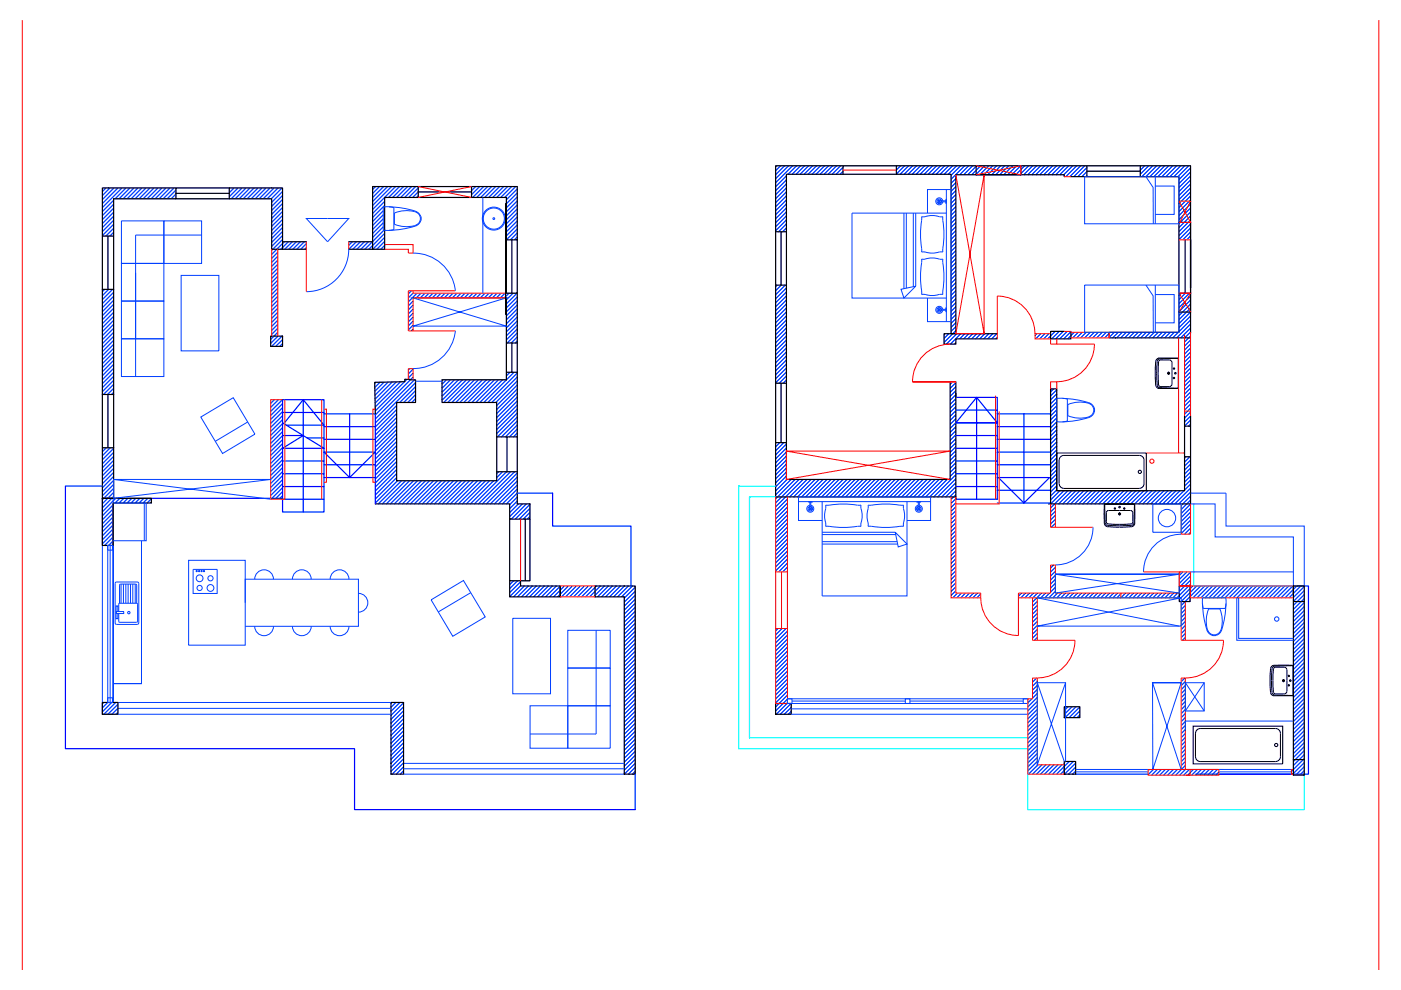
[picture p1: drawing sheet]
<svg xmlns="http://www.w3.org/2000/svg" width="297mm" height="210mm" viewBox="0 0 297 210" stroke-linecap="round" stroke-linejoin="round" font-family="sans-serif">
<g fill="none" stroke="#003fff" stroke-width=".21">
<path d="M22.5 39.8l-.8 .8M23.3 39.8l-1.6 1.7M24.2 39.8l-2.5 2.5M25 39.8l-3.3 3.4M25.9 39.8l-4.2 4.2M26.7 39.8l-2.3 2.4M27.5 39.8l-2.3 2.4M28.4 39.8l-2.3 2.4M29.2 39.8l-2.2 2.4M30.1 39.8l-2.3 2.4M31 39.8l-2.4 2.4M31.8 39.8l-2.3 2.4"/>
<path d="M32.6 39.8l-2.3 2.4M33.5 39.8l-2.3 2.4M34.3 39.8l-2.3 2.4M35.2 39.8l-2.3 2.4M36 39.8l-2.3 2.4M36.9 39.8l-2.3 2.4M48.8 39.8l-.2 .2M49.6 39.8l-1 1.1M50.5 39.8l-1.9 1.9M51.3 39.8l-2.3 2.4M52.2 39.8l-2.3 2.4M53 39.8l-2.3 2.4"/>
<path d="M53.9 39.8l-2.4 2.4M54.7 39.8l-2.3 2.4M55.5 39.8l-2.3 2.4M56.4 39.8l-2.3 2.4M57.2 39.8l-2.2 2.4M58.1 39.8l-2.3 2.4M59 39.8l-2.4 2.4M59.8 39.8l-2.3 2.4M79.6 39.6l-.6 .6M80.5 39.6l-1.5 1.4M81.3 39.6l-2.3 2.3M82.2 39.6l-3.2 3.1"/>
<path d="M83 39.6l-4 4M83.8 39.6l-4.8 4.8M84.7 39.6l-2.3 2.3M85.5 39.6l-2.2 2.3M86.4 39.6l-2.3 2.3M87.3 39.6l-2.4 2.3M88.1 39.6l-2.3 2.3M88.7 39.8l-2.1 2.1M24.1 42.5l-2.4 2.3M24.1 43.3l-2.4 2.4M24.1 44.1l-2.4 2.5M24.1 45l-2.4 2.4"/>
<path d="M24.1 45.8l-2.4 2.5M24.1 46.7l-2.4 2.4M24.1 47.6l-2.4 2.3M24.1 48.4l-1.7 1.7M24.1 49.2l-.8 .9M37.3 40.3l-1.9 1.9M37.3 41.1l-1 1.1M37.3 42l-.2 .2M58.9 53.5l-1.3 1.3M58.9 54.3l-1.3 1.3M58.9 55.2l-1.3 1.3M58.9 56l-1.3 1.3"/>
<path d="M58.9 56.9l-1.3 1.3M58.9 57.7l-1.3 1.3M58.9 58.6l-1.3 1.3M58.9 59.4l-1.3 1.3M59.9 50.8l-2.3 2.3M59.9 40.6l-2.3 2.3M59.9 41.4l-2.3 2.3M59.9 42.3l-2.3 2.3M59.9 43.2l-2.3 2.2M59.9 44l-2.3 2.3M59.9 44.8l-2.3 2.3M59.9 45.7l-2.3 2.3"/>
<path d="M59.9 46.5l-2.3 2.3M59.9 47.4l-2.3 2.3M59.9 48.2l-2.3 2.3M59.9 49.1l-2.3 2.3M59.9 49.9l-2.3 2.3M60.3 51.3l-2.7 2.6M61.1 51.3l-1.6 1.5M62 51.3l-1.6 1.5M62.8 51.3l-1.6 1.5M63.7 51.3l-1.6 1.5M64.5 51.3l-1.6 1.5M64.9 51.7l-1.1 1.1"/>
<path d="M64.9 52.5l-.3 .3M74.7 51.3l-.8 .7M75.6 51.3l-1.7 1.5M76.4 51.3l-1.6 1.5M77.2 51.3l-1.5 1.5M78.1 51.3l-1.6 1.5M78.9 51.3l-1.5 1.5M81.3 44.7l-2.3 2.3M81.3 45.5l-2.3 2.3M81.3 46.4l-2.3 2.3M81.3 47.2l-2.3 2.3M81.3 48.1l-2.3 2.2"/>
<path d="M81.4 48.8l-2.4 2.4M81.6 42.7l-2.6 2.5M81.6 43.5l-2.6 2.6M81.6 49.5l-3.4 3.3M81.6 50.3l-2.6 2.5M81.6 51.2l-1.7 1.6M81.6 52l-.9 .8M88.7 40.7l-1.2 1.2M88.7 41.5l-.4 .4M22.2 61.4l-.5 .4M23 61.4l-1.3 1.3M23.9 61.4l-2.2 2.1"/>
<path d="M24.1 62l-2.4 2.4M24.1 62.8l-2.4 2.4M24.1 63.7l-2.4 2.4M24.1 64.5l-2.4 2.4M24.1 65.4l-2.4 2.4M24.1 66.2l-2.4 2.4M24.1 67.1l-2.4 2.4M24.1 67.9l-2.4 2.4M24.1 68.8l-2.4 2.4M24.1 69.6l-2.4 2.4M24.1 70.5l-2.4 2.3M24.1 71.3l-2.4 2.4"/>
<path d="M24.1 72.2l-2.4 2.4M24.1 73l-2.4 2.4M24.1 73.8l-2.4 2.5M24.1 74.7l-2.4 2.4M24.1 75.6l-2.4 2.3M24.1 76.4l-2.4 2.4M24.1 77.3l-2.4 2.3M24.1 78.1l-2.4 2.4M24.1 78.9l-2.4 2.4M24.1 79.8l-2.4 2.4M58.9 60.3l-1.3 1.3M58.9 61.1l-1.3 1.3"/>
<path d="M58.9 62l-1.3 1.3M58.9 62.8l-1.3 1.3M58.9 63.7l-1.3 1.3M58.9 64.5l-1.3 1.3M58.9 65.4l-1.3 1.2M58.9 66.2l-1.3 1.3M58.9 67l-1.3 1.4M58.9 67.9l-1.3 1.3M58.9 68.7l-1.3 1.4M58.9 69.6l-1.3 1.3M58.9 70.4l-1.5 1.5M58.9 71.3l-1.5 1.5"/>
<path d="M59.8 71.3l-2.2 2.1M59.9 72l-1.5 1.4M59.9 72.8l-.6 .6M22.5 94.9l-.8 .9M23.4 94.9l-1.7 1.7M24.1 80.6l-2.4 2.4M24.1 81.5l-2.2 2.1M24.1 82.3l-1.3 1.3M24.1 83.2l-.5 .4M24.1 95.1l-2.4 2.4M24.1 95.9l-2.4 2.4M24.1 96.8l-2.4 2.4"/>
<path d="M24.1 97.6l-2.4 2.4M24.1 98.5l-2.4 2.4M24.1 99.3l-2.4 2.4M24 107l-2.3 2.3M24 107.9l-2.3 2.3M24 108.7l-2.3 2.3M24 109.6l-2.3 2.3M24 110.4l-2.3 2.3M24 111.3l-2.3 2.3M24 112.1l-2.3 2.3M24 113l-2.3 2.3M24 113.8l-1.8 1.8"/>
<path d="M24 114.7l-1 .9M24 115.5l-.1 .1M24.1 100.2l-2.4 2.3M24.1 101l-2.4 2.4M24.1 101.8l-2.4 2.5M24.1 102.7l-2.4 2.4M24.1 103.5l-2.4 2.5M24.1 104.4l-2.4 2.4M24.1 105.3l-2.4 2.3M24.5 105.7l-2.8 2.8M25.4 105.7l-1 1M26.2 105.7l-1 1"/>
<path d="M27.1 105.7l-1 1M27.9 105.7l-1 1M28.8 105.7l-1 1M29.6 105.7l-1 1M30.5 105.7l-1 1M31.3 105.7l-1 1M32.1 105.7l-.9 1M32.1 106.6l-.1 .1"/>
</g>
<g fill="none" stroke="#003fff" stroke-width=".21">
<path d="M22.5 39.8l-.8 .8M23.3 39.8l-1.6 1.7M24.2 39.8l-2.5 2.5M25 39.8l-3.3 3.4M25.9 39.8l-4.2 4.2M26.7 39.8l-2.3 2.4M27.6 39.8l-2.3 2.4M28.4 39.8l-2.3 2.4M29.3 39.8l-2.3 2.4M30.1 39.8l-2.3 2.4M31 39.8l-2.4 2.4M31.8 39.8l-2.3 2.4"/>
<path d="M32.6 39.8l-2.2 2.4M33.5 39.8l-2.3 2.4M34.3 39.8l-2.2 2.4M35.2 39.8l-2.3 2.4M36.1 39.8l-2.4 2.4M36.9 39.8l-2.3 2.4M48.8 39.8l-.2 .2M49.6 39.8l-1 1.1M50.5 39.8l-1.9 1.9M51.3 39.8l-2.3 2.4M52.2 39.8l-2.3 2.4M53 39.8l-2.3 2.4"/>
<path d="M53.9 39.8l-2.3 2.4M54.7 39.8l-2.3 2.4M55.6 39.8l-2.3 2.4M56.4 39.8l-2.3 2.4M57.3 39.8l-2.3 2.4M58.1 39.8l-2.3 2.4M59 39.8l-2.4 2.4M59.8 39.8l-2.3 2.4M79.6 39.6l-.6 .6M80.5 39.6l-1.5 1.4M81.3 39.6l-2.3 2.3M82.2 39.6l-3.2 3.1"/>
<path d="M83 39.6l-4 4M83.9 39.6l-4.9 4.8M84.7 39.6l-2.3 2.3M85.6 39.6l-2.3 2.3M86.4 39.6l-2.3 2.3M87.3 39.6l-2.3 2.3M88.1 39.6l-2.3 2.3M88.7 39.8l-2 2.1M100 39.6h.1M100.8 39.6l-.8 .8M101.7 39.6l-1.7 1.7M102.5 39.6l-2.3 2.3 2.3-2.3"/>
<path d="M103.4 39.6l-2.3 2.3M104.2 39.6l-2.3 2.3M105.1 39.6l-2.3 2.3M105.9 39.6l-2.3 2.3M106.8 39.6l-2.3 2.3M107.6 39.6l-2.3 2.3M108.5 39.6l-2.3 2.3M109.3 39.6l-2.3 2.3M24.1 42.5l-2.4 2.4M24.1 43.3l-2.4 2.4M24.1 44.2l-2.4 2.4M24.1 45l-2.4 2.4"/>
<path d="M24.1 45.9l-2.4 2.4M24.1 46.7l-2.4 2.4M24.1 47.6l-2.4 2.4M24.1 48.4l-1.7 1.7M24.1 49.2l-.8 .9M37.3 40.3l-1.9 1.9M37.3 41.1l-1 1.1M37.3 42l-.2 .2M58.9 53.5l-1.3 1.3M58.9 54.3l-1.3 1.3M58.9 55.2l-1.3 1.3M58.9 56l-1.3 1.3"/>
<path d="M58.9 56.9l-1.3 1.3M58.9 57.7l-1.3 1.3M58.9 58.6l-1.3 1.3M58.9 59.4l-1.3 1.3M59.9 50.8l-2.3 2.3M59.9 40.6l-2.3 2.3M59.9 41.5l-2.3 2.3M59.9 42.3l-2.3 2.3M59.9 43.2l-2.3 2.3M59.9 44l-2.3 2.3M59.9 44.8l-2.3 2.4M59.9 45.7l-2.3 2.3"/>
<path d="M59.9 46.5l-2.3 2.3M59.9 47.4l-2.3 2.3M59.9 48.3l-2.3 2.2M59.9 49.1l-2.3 2.3M59.9 49.9l-2.3 2.3M60.3 51.3l-2.7 2.6M61.1 51.3l-1.6 1.5M62 51.3l-1.6 1.5M62.8 51.3l-1.6 1.5M63.7 51.3l-1.6 1.5M64.5 51.3l-1.6 1.5M64.9 51.7l-1.1 1.1"/>
<path d="M64.9 52.5l-.3 .3M74.7 51.3l-.8 .7M75.6 51.3l-1.6 1.5M76.4 51.3l-1.6 1.5M77.3 51.3l-1.6 1.5M78.1 51.3l-1.6 1.5M79 51.3l-1.6 1.5M81.3 44.7l-2.3 2.3M81.3 45.5l-2.3 2.3M81.3 46.4l-2.3 2.3M81.3 47.2l-2.3 2.3M81.3 48.1l-2.3 2.2"/>
<path d="M81.4 48.8l-2.4 2.4M81.6 42.7l-2.6 2.6M81.6 43.6l-2.6 2.5M81.6 49.5l-3.4 3.3M81.6 50.3l-2.6 2.5M81.6 51.2l-1.7 1.6M81.6 52l-.9 .8M88.7 40.7l-1.2 1.2M88.7 41.5l-.3 .4M109.7 40l-2.3 2.3 2.3-2.2M109.7 40.9l-2.3 2.3 2.3-2.3M109.7 41.7l-2.3 2.3 2.3-2.2"/>
<path d="M109.7 42.6l-2.3 2.3 2.3-2.3M109.7 43.4l-2.3 2.4M109.7 44.3l-2.3 2.3M109.7 45.1l-2.3 2.3M109.7 46l-2.3 2.3M109.7 46.8l-2.3 2.3M109.7 47.7l-2.3 2.3M109.7 48.5l-2.3 2.3M109.7 49.4l-1.5 1.5M109.7 50.2l-.7 .7M250.2 47.2l-.2 .2M251.1 47.2l-1.1 1.1"/>
<path d="M251.9 47.2l-1.9 1.9M252.4 47.5l-2.4 2.5M252.4 48.3l-2.4 2.5M252.4 49.2l-1.6 1.7M252.4 50l-.8 .9M22.2 61.4l-.5 .4M23 61.4l-1.3 1.3M23.9 61.4l-2.2 2.1M24.1 62l-2.4 2.4M24.1 62.8l-2.4 2.4M24.1 63.7l-2.4 2.4M24.1 64.5l-2.4 2.4"/>
<path d="M24.1 65.4l-2.4 2.4M24.1 66.2l-2.4 2.4M24.1 67.1l-2.4 2.4M24.1 67.9l-2.4 2.4M24.1 68.8l-2.4 2.4M24.1 69.6l-2.4 2.4M24.1 70.5l-2.4 2.4M24.1 71.3l-2.4 2.4M24.1 72.2l-2.4 2.4M24.1 73l-2.4 2.4M24.1 73.9l-2.4 2.4M24.1 74.7l-2.4 2.4"/>
<path d="M24.1 75.6l-2.4 2.3M24.1 76.4l-2.4 2.4M24.1 77.3l-2.4 2.4M24.1 78.1l-2.4 2.4M24.1 78.9l-2.4 2.5M24.1 79.8l-2.4 2.4M58.9 60.3l-1.3 1.3M58.9 61.1l-1.3 1.3M58.9 62l-1.3 1.3M58.9 62.8l-1.3 1.3M58.9 63.7l-1.3 1.3M58.9 64.5l-1.3 1.3"/>
<path d="M58.9 65.4l-1.3 1.3M58.9 66.2l-1.3 1.3M58.9 67.1l-1.3 1.3M58.9 67.9l-1.3 1.3M58.9 68.8l-1.3 1.3M58.9 69.6l-1.3 1.3M58.9 70.5l-1.5 1.5M59 71.3l-1.6 1.5M59.8 71.3l-2.2 2.1M59.9 72l-1.5 1.4M59.9 72.8l-.6 .6M86.6 62.3l.6-.6-.6 .6"/>
<path d="M86.6 69.1l1-1-1 1M86.6 69.9l1-1-1 1M86.6 79.3l1-1-1 1M86.9 78.2l-.3 .2M87.6 62.1l-1 1 1-.9M87.6 63.8l-1 1 1-.9M87.6 64.7l-1 1 1-1M87.6 65.5l-1 1M87.6 66.4l-1 1M87.6 67.2l-1 1M87.6 69.8l-.4 .4M88.4 62.2l-1.8 1.8"/>
<path d="M89.3 62.2l-1 1M90.1 62.2l-1 1M91 62.2l-1 1M91.8 62.2l-1 1M92.7 62.2l-1 1M93.5 62.2l-1 1M94.3 62.2l-.9 1M95.2 62.2l-1 1M96.1 62.2l-1.1 1M96.9 62.2l-1 1M97.8 62.2l-1.1 1M98.6 62.2l-1 1"/>
<path d="M99.4 62.2l-1 1M100.3 62.2l-1 1M101.1 62.2l-1 1M102 62.2l-1 1M102.8 62.2l-1 1M103.7 62.2l-1 1M104.5 62.2l-1 1M105.2 63.2l1-1-1 1M105.4 62.2l-1 1M106.9 63.2l1-1-1 1M107.1 62.2l-1 1M108.1 78.9l-.7 .8"/>
<path d="M108.8 62.2l-1.4 1.4M109 78.9l-6.4 6.4zM109.6 62.2l-2.2 2.2M109.7 62.9l-2.3 2.4M109.7 63.8l-2.3 2.3M109.7 64.7l-2.3 2.2M109.7 65.5l-2.3 2.3M109.7 66.4l-2.3 2.2M109.7 67.2l-2.3 2.3M109.7 68l-2.3 2.4M109.7 68.9l-2.3 2.3M109.7 69.7l-2.3 2.3"/>
<path d="M109.7 70.6l-2.2 2.1M109.7 71.4l-1.3 1.3M109.7 72.3l-.5 .4M109.7 79.1l-6.3 6.2M109.7 79.9l-5.4 5.4M200.3 70.8l-.1 .1M201.2 70.8l-1 1M202 70.8l-1.8 1.8M202.7 72.7l-.3 .3M202.8 70.8l-2.2 2.2M203.7 70.8l-2.2 2.2M204.6 70.8l-1.1 1.1"/>
<path d="M205.4 70.8l-1.1 1.1M206.3 70.8l-1.1 1.1M207.1 70.8l-1.1 1.1M207.9 70.8l-1.1 1.1M208.8 70.8l-1.1 1.1M209.6 70.8l-1.1 1.1M210.5 70.8l-1.1 1.1M211.3 70.8l-1.1 1.1M211.4 71.5l-.3 .4M219.8 70.8l-.4 .3M220.7 70.8l-1.1 1.1M221.5 70.8l-1.1 1.1"/>
<path d="M222.4 70.8l-1.1 1.1M222.9 70.3l-.2 .1M223.7 70.3l-1.6 1.6M224.6 70.3l-1.6 1.6M225.4 70.3l-1.6 1.6M226.3 70.3l-1.6 1.6M227.1 70.3l-1.6 1.6M227.8 70.5l-1.4 1.4M228.6 70.5l-1.2 1.1M229.5 70.5l-1.2 1.1M230.3 70.5l-1.2 1.1M231.2 70.5l-1.2 1.1"/>
<path d="M232 70.5l-1.2 1.1M232.9 70.5l-1.2 1.1M233.7 70.5l-1.2 1.1M234.6 70.5l-1.3 1.1M235.1 70.7l-.9 .9M235.1 71.6h-.1M251.2 71.6l-.1 .1M252 71.6l-.9 .9M252.4 72.1l-1.3 1.3M252.4 73l-1.3 1.2M252.4 73.8l-1.3 1.3M252.4 74.6l-1.3 1.3"/>
<path d="M252.4 75.5l-1.3 1.3M252.4 76.3l-1.3 1.3M252.4 77.2l-1.3 1.3M252.4 78l-1.3 1.3M252.4 78.9l-1.3 1.3M252.4 79.7l-1.3 1.3M22.5 94.9l-.8 .9M23.4 94.9l-1.7 1.7M24.1 80.7l-2.4 2.4M24.1 81.5l-2.2 2.1M24.1 82.4l-1.3 1.2M24.1 83.2l-.4 .4"/>
<path d="M24.1 95.1l-2.4 2.4M24.1 95.9l-2.4 2.4M24.1 96.8l-2.4 2.4M24.1 97.6l-2.4 2.4M24.1 98.5l-2.4 2.4M24.1 99.3l-2.4 2.4M57.4 88.1l2.5-2.5-2.5 2.5M58.2 84.7l-.8 .8M59 84.7l-1.6 1.7 1.6-1.7M59.9 84.7l-2.5 2.5M59.9 86.4l-2.5 2.5M59.9 87.3l-2.5 2.5"/>
<path d="M59.9 88.1l-2.5 2.5M59.9 89l-2.5 2.5M59.9 89.8l-2.5 2.5M59.9 90.6l-2.5 2.6 2.5-2.5M59.9 91.5l-2.5 2.5M59.9 92.4l-2.5 2.5M59.9 93.2l-2.5 2.5M59.9 94.1l-2.5 2.5M59.9 94.9l-2.5 2.5M59.9 95.8l-2.5 2.4 2.5-2.4M59.9 96.6l-2.5 2.5M59.9 97.4l-2.5 2.6"/>
<path d="M59.9 98.3l-2.5 2.5M59.9 99.1l-2.5 2.6M59.9 100l-2.5 2.5 2.5-2.5M79.7 81l-.3 .3M80.6 81l-1.1 1.1M81.4 81l-1.9 2M82.3 81l-2.8 2.8M83.2 81l-3.7 3.6M84 81l-4.5 4.5M84.1 86l-4.5 4.5M84.1 86.8l-4.5 4.6M84.1 87.7l-4.5 4.5"/>
<path d="M84.1 88.5l-4.5 4.6M84.1 89.4l-4.5 4.5M84.1 90.2l-4.5 4.6M84.1 91.1l-4.5 4.5M84.1 91.9l-4.5 4.5M84.1 92.8l-4.5 4.5M84.1 93.6l-4.5 4.5M84.1 94.5l-4.5 4.5M84.1 95.3l-4.5 4.5M84.1 96.2l-4.5 4.5M84.1 97l-4.5 4.6M84.1 97.8l-4.5 4.6"/>
<path d="M84.1 98.7l-4.5 4.5M84.1 99.5l-4.5 4.6M84.9 81l-5.4 5.3 5.4-5.3M85.8 80.9l-6.2 6.2M86.3 80.4l-.5 .4M86.6 80.1l1-1-1 1M87 80.5l.6-.5-8 8M87.8 80.5l-8.2 8.3M87.9 80.5l-8.3 8.3M88.1 81.1l-8.5 8.6M88.1 82l-3.4 3.3M88.1 82.8l-2.5 2.5"/>
<path d="M88.1 83.7l-1.6 1.6 1.6-1.6M88.1 84.5l-.8 .8 .8-.8M88.1 80.8h5.6M93.8 80.5l-.1 .1M94.6 80.5l-.9 1M95.5 80.5l-1.8 1.8M96.3 80.5l-2.6 2.7M97.2 80.5l-3.5 3.5M98.1 80.5l-4.4 4.4M98.9 80.5l-4.8 4.8 4.8-4.8M99.7 80.5l-4.8 4.8M100.6 80.5l-4.8 4.8 4.8-4.8"/>
<path d="M101.4 80.5l-4.8 4.8 4.8-4.8M102.3 80.5l-4.8 4.8 4.8-4.8M103.1 80.5l-4.8 4.8M104 80.5l-4.8 4.8M104.8 80.5l-4.8 4.8M105.3 88.5l4.4-4.3-4.4 4.4M105.3 89.4l4.4-4.4-4.4 4.4M105.3 90.2l4.4-4.3-4.4 4.3M105.3 91.1l4.4-4.4-4.4 4.4M105.4 92.6l4.3-4.2-4.2 4.2M105.7 80.5l-4.8 4.8M106.5 80.5l-4.8 4.8"/>
<path d="M109.7 80.8l-4.6 4.5M109.7 81.6l-4.4 4.4M109.7 82.5l-4.4 4.3M109.7 83.3l-4.4 4.4M109.7 87.6l-4.4 4.3M109.7 89.3l-3.4 3.3M109.7 90.1l-2.5 2.5M109.7 90.9l-1.7 1.7M109.7 91.8l-.9 .8M164.5 93.8v.1M165.3 93.8l-.8 .9M166.2 93.8l-1.7 1.8"/>
<path d="M166.7 96.7l-2.2 2.3M166.7 98.4l-2.2 2.3M166.7 99.2l-2.2 2.3M166.7 94.1l-2.2 2.3M166.7 95l-2.2 2.3M166.7 95.8l-2.2 2.3M166.7 97.5l-2.2 2.3M202 81l-.5 .5M202.7 83.7l-1.2 1.2M202.7 94.7l-1.2 1.2M202.7 86.2l-1.2 1.2M202.7 87.1l-1.2 1.2"/>
<path d="M202.7 88.8l-1.2 1.2M202.7 81.1l-1.2 1.2M202.7 82l-1.2 1.2M202.7 82.8l-1.2 1.2M202.7 84.5l-1.2 1.2M202.7 85.4l-1.2 1.2M202.7 87.9l-1.2 1.2M202.7 89.6l-1.2 1.2M202.7 90.5l-1.2 1.2M202.7 91.3l-1.2 1.2M202.7 92.2l-1.2 1.2M202.7 93l-1.2 1.2"/>
<path d="M202.7 93.9l-1.2 1.2M202.7 95.6l-1.2 1.2M202.7 96.4l-1.2 1.2M202.7 97.3l-1.2 1.2M202.7 98.1l-1.2 1.2M202.7 98.9l-1.2 1.3M202.7 99.8l-1.2 1.2M223.4 82.5l-.7 .6M224.1 82.6l-1.4 1.3M224.1 83.5l-1.4 1.3M224.1 84.3l-1.4 1.4M224.1 85.2l-1.4 1.3"/>
<path d="M224.1 86l-1.4 1.3M224.1 86.9l-1.4 1.3M224.1 87.7l-1.4 1.3M224.1 88.6l-1.4 1.3M224.1 89.4l-1.4 1.3M224.1 90.3l-1.4 1.3M224.1 91.1l-1.4 1.3M224.1 92l-1.4 1.3M224.1 92.8l-1.4 1.3M224.1 93.7l-1.4 1.3M224.1 94.5l-1.4 1.3M224.1 95.4l-1.4 1.3"/>
<path d="M224.1 96.2l-1.4 1.3M224.1 97.1l-1.4 1.3M224.1 97.9l-1.4 1.3M224.1 98.8l-1.4 1.3M224.1 99.6l-1.4 1.3M251.4 96.9l-.3 .2M252.3 96.9l-1.2 1.1M252.4 86.5l-1.3 1.3M252.4 80.6l-1.3 1.2M252.4 81.4l-1.3 1.3M252.4 82.3l-1.3 1.3M252.4 83.1l-1.3 1.3"/>
<path d="M252.4 84l-1.3 1.3M252.4 84.8l-1.3 1.3M252.4 85.7l-1.3 1.2M252.4 87.4l-1.3 1.2M252.4 88.2l-1.3 1.3M252.4 89.1l-1.3 1.2M252.4 89.9l-.4 .5M252.4 97.6l-1.3 1.2M252.4 98.4l-1.3 1.3M252.4 99.2l-1.3 1.3M21.7 105.7v45.7h2.3M24 105.7v43.2v-42.1"/>
<path d="M24 107.1l-2.3 2.3M24 107.9l-2.3 2.3M24 108.7l-2.3 2.4M24 109.6l-2.3 2.3M24 110.4l-2.3 2.3M24 111.3l-2.3 2.3M24 112.2l-2.3 2.2M24 113l-2.3 2.3M24 113.8l-1.8 1.8M24 114.7l-1 .9M24 115.5l-.1 .1M24.1 100.2l-2.4 2.4"/>
<path d="M24.1 101l-2.4 2.4M24.1 101.9l-2.4 2.4M24.1 102.7l-2.4 2.4M24.1 103.6l-2.4 2.4M24.1 104.4l-2.4 2.4M24.1 105.3l-2.4 2.4M24.6 105.7l-2.9 2.8M25.4 105.7l-1 1M26.3 105.7l-1.1 1M27.1 105.7l-1 1M27.9 105.7l-.9 1M28.8 105.7l-1 1"/>
<path d="M29.6 105.7l-1 1M30.5 105.7l-1 1M31.3 105.7l-1 1M32.1 105.7l-.9 1M32.1 106.6l-.1 .1M59.9 100.8l-2.5 2.5 2.5-2.4M59.9 101.7l-2.5 2.5M59.9 102.5l-2.5 2.5M59.9 103.4l-2.3 2.3M59.9 104.2l-1.4 1.5M59.9 105.1l-.6 .6M84.1 100.4l-4.5 4.5"/>
<path d="M84.1 101.3l-4.5 4.5M84.3 101.9l-4.7 4.7M85.1 101.9l-4.9 4.9M86 101.9l-5 4.9M86.8 101.9l-4.9 4.9M87.7 101.9l-5 4.9M88.5 101.9l-4.9 4.9M89.4 101.9l-5 4.9M90.2 101.9l-4.9 4.9M91 101.9l-4.9 4.9M91.9 101.9l-4.9 4.9M92.8 101.9l-5 4.9"/>
<path d="M93.6 101.9l-4.9 4.9M94.5 101.9l-5 4.9M95.3 101.9l-4.9 4.9M96.1 101.9l-4.9 4.9M96.3 106.8l4.9-4.9-4.9 4.9M97 101.9l-4.9 4.9M97.8 101.9l-4.9 4.9M98.7 101.9l-4.9 4.9M99.6 101.9l-5 4.9M100.4 101.9l-4.9 4.9M102.1 101.9l-4.9 4.9M102.9 101.9l-4.9 4.9"/>
<path d="M103.8 101.9l-4.9 4.9M104.6 101.9l-4.9 4.9M104.8 106.8l4.9-4.8-4.9 4.8M105.3 100.4l.4-.4-.4 .4M105.3 101.3l1.2-1.3-1.2 1.3M105.6 106.8l4.1-4-4 4M106.5 106.8l3.2-3.1-3.2 3.1M107.3 106.8l2.4-2.3-2.3 2.3M107.4 100l-6.8 6.8M108.2 100l-6.8 6.8M109.1 100l-6.8 6.8M109.7 100.3l-6.6 6.5"/>
<path d="M109.7 101.1l-5.7 5.7M109.7 105.4l-1.6 1.6M109.7 106.2l-1.6 1.6M109.9 106.8l-1.8 1.9M110.8 106.8l-2.7 2.7M111.6 106.8l-3.2 3.3M112.4 106.9l-3.2 3.2M112.4 107.8l-2.3 2.3 2.3-2.3M112.4 108.6l-1.5 1.5 1.5-1.5M112.4 109.5l-.6 .6 .6-.6M166.7 100.1l-2.2 2.3M166.7 100.9l-2.2 2.3"/>
<path d="M166.9 101.7l-2.4 2.4M166.9 105.8l-2.4 2.5M166.9 106.7l-2.4 2.4M166.9 107.5l-2.4 2.5M166.9 108.3l-2.4 2.5M166.9 111.8l-2.4 2.5M166.9 116.8l-2.4 2.5M166.9 117.7l-2.4 2.5M166.9 119.4l-1.8 1.9M166.9 110.9l-2.4 2.5M166.9 112.6l-2.4 2.5M166.9 113.4l-2.4 2.5"/>
<path d="M166.9 114.3l-2.4 2.5M166.9 115.1l-2.4 2.5M166.9 109.2l-2.4 2.5M166.9 110.1l-2.4 2.5M166.9 116l-2.4 2.5M166.9 118.5l-2.4 2.5M167.7 101.7l-3.2 3.2M168.6 101.7l-4.1 4.1M169.4 101.7l-4.9 4.9M170.3 101.7l-5.8 5.8M171.1 101.7l-3.7 3.7M171.9 101.7l-3.6 3.7"/>
<path d="M172.8 101.7l-3.7 3.7M173.7 101.7l-3.7 3.7M174.5 101.7l-3.7 3.7M175.4 101.7l-3.8 3.7M176.2 101.7l-3.7 3.7M177 101.7l-3.7 3.7M177.9 101.7l-3.7 3.7M178.7 101.7l-3.7 3.7M179.6 101.7l-3.7 3.7M180.4 101.7l-3.7 3.7M181.3 101.7l-3.7 3.7M182.1 101.7l-3.7 3.7"/>
<path d="M183 101.7l-3.7 3.7M183.8 101.7l-3.7 3.7M184.7 101.7l-3.7 3.7M185.5 101.7l-3.7 3.7M186.4 101.7l-3.7 3.7M187.2 101.7l-3.7 3.7M188.1 101.7l-3.7 3.7M188.9 101.7l-3.7 3.7M189.8 101.7l-3.7 3.7M190.6 101.7l-3.7 3.7M191.5 101.7l-3.7 3.7M192.3 101.7l-3.7 3.7"/>
<path d="M193.2 101.7l-3.7 3.7M194 101.7l-3.7 3.7M194.9 101.7l-3.7 3.7M195.7 101.7l-3.7 3.7M196.6 101.7l-3.7 3.7M197.4 101.7l-3.7 3.7M198.3 101.7l-3.8 3.7M199.1 101.7l-3.7 3.7M199.9 101.7l-3.6 3.7M200.8 101.7l-3.7 3.7M202.7 104.9l-1.1 1M202.7 100.7l-4.7 4.7"/>
<path d="M202.7 101.5l-3.9 3.9M202.7 102.4l-3 3M202.7 103.2l-2.2 2.2M202.7 104l-1.4 1.4M202.7 105.7l-1.1 1M202.7 106.6l-1.1 1M202.7 107.4l-1.1 1.1M202.7 108.3l-1.1 1M202.7 109.1l-1.1 1M202.7 110l-1.1 1M202.7 110.8l-1.1 1M202.7 111.7l-1.1 1"/>
<path d="M202.7 112.5l-1.1 1M202.7 113.4l-1.1 1M202.7 114.2l-1.1 1M202.7 115.1l-1.1 1M202.7 115.9l-1.1 1M202.7 116.8l-1.1 1M202.7 117.6l-1.1 1M202.7 118.5l-1.1 1M202.7 119.3l-1.1 1M223.4 119.8l-.7 .6M223.7 111.8h.1M223.8 107.6l-1.1 1"/>
<path d="M223.8 108.4l-1.1 1M223.8 109.3l-1.1 1M223.8 110.1l-1.1 1M223.8 110.9l-.9 .9M224.1 100.5l-1.4 1.3M224.1 101.3l-1.4 1.3M224.1 102.2l-1.4 1.3M224.1 103l-1.4 1.3M224.1 103.9l-1.4 1.3M224.7 104l-2 2M225.6 104l-2.9 2.9M226.4 104l-3.7 3.7"/>
<path d="M227.3 104l-2.8 2.8M228.1 104l-2.8 2.8M228.9 104l-2.7 2.8M229.8 104l-2.8 2.8M230.7 104l-2.9 2.8M231.5 104l-2.8 2.8M232.4 104l-2.9 2.8M233.2 104l-2.8 2.8M234 104l-2.7 2.8M234.9 104l-2.8 2.8M235.7 104l-2.8 2.8M236.6 104l-2.8 2.8"/>
<path d="M237.4 104l-2.8 2.8M238.3 104l-2.8 2.8M239.1 104l-2.8 2.8M240 104l-2.8 2.8M240.8 104l-2.8 2.8M241.7 104l-2.8 2.8M242.5 104l-2.8 2.8M243.4 104l-2.8 2.8M244.2 104l-2.8 2.8M245.1 104l-2.8 2.8M245.9 104l-2.8 2.8M246.8 104l-2.8 2.8"/>
<path d="M247.6 104l-2.8 2.8M248.5 104l-2.8 2.8M249.3 104l-2.8 2.8M250.2 104l-2.8 2.8M251 104l-2.8 2.8M252.4 105.2l-2 2M252.4 106l-2 2M252.4 100.1l-1.3 1.3M252.4 101l-1.3 1.2M252.4 101.8l-1.3 1.3M252.4 102.7l-1.3 1.2M252.4 103.5l-3.3 3.3"/>
<path d="M252.4 104.3l-2.5 2.5M252.4 106.9l-2 2M252.4 107.7l-2 2M252.4 108.6l-2 2M252.4 109.4l-2 2M252.4 110.3l-2 2M252.4 111.1l-2 2M252.4 112l-1.3 1.3M252.4 112.8l-.4 .5M108.1 124.8l1.6-1.7-1.6 1.7M108.1 125.6l2.3-2.2-2.3 2.3M108.9 123.1l-.8 .9"/>
<path d="M110.4 124.2l-2.3 2.3M111.2 124.2l-2.3 2.3M112 124.2l-2.3 2.3M112.9 124.2l-2.3 2.3M113.7 124.2l-2.3 2.3M114.6 124.2l-2.3 2.3M115.4 124.2l-2.3 2.3M116.3 124.2l-2.4 2.3 2.4-2.3M117.1 124.2l-2.3 2.3M117.9 124.2l-2.2 2.3 2.3-2.3M118.8 124.2l-2.3 2.3 2.3-2.3M119.6 124.2l-2.2 2.3 2.3-2.3"/>
<path d="M120.5 124.2l-2.3 2.3 2.3-2.3M121.4 124.2l-2.4 2.3M122.2 124.2l-2.3 2.3M123 124.2l-2.3 2.3M123.9 124.2l-2.3 2.3M124.8 124.2l-2.4 2.3M125.6 124.2l-2.3 2.3M126.4 124.2l-2.3 2.3 2.4-2.3M127.3 124.2l-2.3 2.3 2.3-2.3M128.1 124.2l-2.3 2.3 2.4-2.3M129 124.2l-2.3 2.3 2.3-2.3M129.8 124.2l-2.3 2.3 2.3-2.3"/>
<path d="M130.7 124.2l-2.3 2.3M131.5 124.2l-2.3 2.3M132.4 126.8l2.3-2.3-2.3 2.3M132.4 127.6l2.3-2.2-2.3 2.3M132.4 128.5l2.3-2.3-2.3 2.3M132.4 129.3l2.3-2.2-2.3 2.3M132.4 130.2l2.3-2.3-2.3 2.3M132.4 137.8l2.3-2.3-2.3 2.4M132.4 138.7l2.3-2.3-2.3 2.3M132.4 139.5l2.3-2.3-2.3 2.3M132.4 124.2l-2.3 2.3M133.2 124.2l-2.3 2.3"/>
<path d="M134.1 124.2l-2.3 2.3M134.7 128.7l-2.3 2.4M134.7 129.6l-2.3 2.3M134.7 130.4l-2.3 2.4M134.7 131.3l-2.3 2.3M134.7 132.1l-2.3 2.3M134.7 133l-2.3 2.3M134.7 133.8l-2.3 2.4M134.7 134.7l-2.3 2.3M134.7 138.1l-2.3 2.3M134.7 138.9l-2.3 2.3 2.3-2.2M134.7 139.8l-2.3 2.3"/>
<path d="M165 133.3l-.5 .5M165.8 133.3l-1.3 1.3M166.7 133.3l-2.2 2.2M166.9 120.2l-1 1.1M166.9 121.1l-.1 .2M166.9 133.8l-2.4 2.5M166.9 134.7l-2.4 2.5M166.9 135.5l-2.4 2.5M166.9 136.3l-2.4 2.5M166.9 137.2l-2.4 2.5M166.9 138l-2.4 2.6M166.9 138.9l-2.4 2.5"/>
<path d="M166.9 139.8l-2.4 2.5M202.7 120.2l-1.1 1M202.7 121l-1.1 1M202.7 121.9l-1.1 1M202.7 122.7l-1.1 1M202.7 123.6l-1.1 1M202.7 124.4l-1.1 1M202.7 125.3l-1.1 1M203 125.7l-1 1.1M203.9 125.7l-1.1 1.1M204.7 125.7l-1 1.1M205.6 125.7l-1 1.1"/>
<path d="M206.4 125.7l-1 1.1M207.2 125.7l-.9 1.1M207.9 125.9l-.8 .9M216.6 125.7l-.7 .7M217.4 125.7l-1 1.1M218.3 125.7l-1 1.1M219.1 125.7l-1 1.1M219.9 127.5l-1 1M219.9 128.3l-1 1.1M219.9 129.2l-1 1M219.9 130.1l-1 1M219.9 130.9l-1 1"/>
<path d="M219.9 131.8l-1 1M219.9 132.6l-1 1M219.9 133.4l-1 1M219.9 134.3l-1 1M219.9 135.1l-.6 .7M220 125.7l-1.1 1.1M220.8 125.7l-1.9 2M221.7 125.7l-1 1.1M222.5 125.7l-1 1.1M223.8 120.3l-1.1 1M223.8 121.1l-1.1 1M223.8 122l-1.1 1"/>
<path d="M223.8 122.8l-1.1 1M223.8 123.7l-1.1 1M223.8 124.5l-1.1 1M223.8 125.4l-1.4 1.4M224.2 125.7l-1 1.1M225.1 125.7l-1 1.1M225.9 125.7l-1 1.1M226.8 125.7l-1 1.1M227.6 125.7l-1 1.1M228.5 125.7l-1 1.1M229.3 125.7l-1 1.1M230.2 125.7l-1 1.1"/>
<path d="M231 125.7l-1 1.1M231.9 125.7l-1 1.1M232.7 125.7l-1 1.1M233.6 125.7l-1 1.1M234.4 125.7l-1 1.1M235.3 125.7l-1 1.1M236.1 125.7l-1 1.1M236.9 125.7l-.9 1.1M237.8 125.7l-1 1.1M238.6 125.7l-1 1.1M239.5 125.7l-1 1.1M240.4 125.7l-1.1 1.1"/>
<path d="M241.2 125.7l-1 1.1M242 125.7l-.9 1.1M242.9 125.7l-1 1.1M243.7 125.7l-1 1.1M244.6 125.7l-1 1.1M245.4 125.7l-1 1.1M246.3 125.7l-1 1.1M247.1 125.7l-1 1.1M248 125.7l-1 1.1M248.8 125.7l-1 1.1M249.7 125.7l-1 1.1M250.8 121.3l-.8 .7"/>
<path d="M251.3 128.3l-.9 1M251.3 129.2l-.9 .9M251.3 130l-.9 1M251.3 130.9l-.9 .9M251.3 131.8l-.9 .8M251.3 132.6l-.9 .9M251.3 133.4l-.9 .9M251.3 134.3l-.9 .9M251.3 135.1l-.6 .7M251.6 121.3l-1.6 1.6M252.3 125.7l-1.9 1.9M252.3 126.5l-1.9 1.9"/>
<path d="M252.3 124.8l-1.9 2M252.3 127.4l-.2 .1M252.4 123.9l-2.9 2.9M252.4 121.3l-2.4 2.4M252.4 122.2l-2.4 2.4M252.4 123l-2.4 2.4M252.9 124.2l-.5 .5M253.7 124.2l-1.3 1.4M254.6 124.2l-2.2 2.2M255.4 124.2l-2.5 2.6M256.3 124.2l-2.5 2.6M257.1 124.2l-2.5 2.6"/>
<path d="M258 124.2l-2.5 2.6M258.8 124.2l-2.5 2.6M259.7 124.2l-2.5 2.6M260.5 124.2l-2.5 2.6M261.4 124.2l-2.5 2.6M262.2 124.2l-2.5 2.6M263.1 124.2l-2.5 2.6M263.9 124.2l-2.5 2.6M264.8 124.2l-2.5 2.6M265.6 124.2l-2.5 2.6M266.5 124.2l-2.5 2.6M267.3 124.2l-2.5 2.6"/>
<path d="M268.1 124.2l-2.5 2.6M269 124.2l-2.5 2.6M269.9 124.2l-2.6 2.6M270.7 124.2l-2.5 2.6M271.6 124.2l-2.5 2.6M272.4 124.2l-2.5 2.6M273.2 124.2l-2.5 2.6M274.1 124.2l-2.5 2.6M274.9 124.2l-2.5 2.6M275.8 124.2l-2.5 2.6M276.5 124.4l-2.4 2.4M276.5 126.1l-2.3 2.3"/>
<path d="M276.5 126.9l-2.3 2.3M276.5 125.2l-2.3 2.3M276.5 127.8l-2.3 2.3M276.5 128.6l-2.3 2.3M276.5 129.4l-2.3 2.4M276.5 130.3l-2.3 2.3M276.5 131.2l-2.3 2.2M276.5 132l-2.3 2.3M276.5 132.9l-2.3 2.2M276.5 133.7l-2.3 2.3M276.5 134.5l-2.3 2.4M276.5 135.4l-2.3 2.3"/>
<path d="M276.5 136.2l-2.3 2.3M276.5 137.1l-2.3 2.3M276.5 137.9l-2.3 2.3M21.7 149.2l.3-.3-.3 .3M21.7 150.1l1.1-1.2-1.1 1.2M21.7 150.9l2-2-2 2M24.5 148.9l-2.5 2.5M24.6 151.4l.4-.4-.4 .4M25 149.3l-2.1 2.1M25 150.2l-1.3 1.2M25 148.9h57.9M25 151.4h57.9"/>
<path d="M25 150.2h57.9M82.9 158.4l2.7-2.6-2.7 2.7M83.1 148.9l-.2 .2M83.9 148.9l-1 1.1M84.8 148.9l-1.9 1.9M85.6 149l-2.7 2.7M85.6 149.9l-2.7 2.6M85.6 150.7l-2.7 2.7M85.6 151.5l-2.7 2.7M85.6 152.4l-2.7 2.7M85.6 153.2l-2.7 2.7M85.6 154.1l-2.7 2.7"/>
<path d="M85.6 154.9l-2.7 2.7M85.6 156.6l-2.7 2.7M85.6 157.5l-2.7 2.7M85.6 158.3l-2.7 2.7M85.6 159.2l-2.7 2.7M132.4 145.5l2.3-2.3-2.3 2.3M132.4 147.2l2.3-2.3-2.3 2.3M132.4 148l2.3-2.3-2.3 2.3M132.4 148.9l2.3-2.3-2.3 2.3M132.4 149.7l2.3-2.3-2.3 2.3M132.4 158.2l2.3-2.3-2.3 2.3M132.4 159l2.3-2.2-2.3 2.3"/>
<path d="M134.7 140.6l-2.3 2.3M134.7 141.5l-2.3 2.3M134.7 142.3l-2.3 2.3M134.7 144l-2.3 2.3M134.7 148.3l-2.3 2.3M134.7 149.1l-2.3 2.3 2.3-2.3M134.7 150l-2.3 2.3 2.3-2.3M134.7 150.8l-2.3 2.3 2.3-2.3M134.7 151.7l-2.3 2.3 2.3-2.3M134.7 152.5l-2.3 2.3M134.7 153.3l-2.3 2.4M134.7 154.2l-2.3 2.3"/>
<path d="M134.7 155.1l-2.3 2.2M134.7 157.6l-2.3 2.3M134.7 158.4l-2.3 2.4 2.3-2.3M134.7 159.3l-2.3 2.3 2.3-2.3M166.9 140.6l-2.4 2.5M166.9 141.4l-2.4 2.5M166.9 142.3l-2.4 2.5M166.9 143.1l-2.4 2.5M166.9 144l-2.4 2.5M166.9 144.8l-2.4 2.5M166.9 145.7l-2.4 2.5M166.9 146.5l-2.4 2.5"/>
<path d="M166.9 147.4l-2.4 2.5M166.9 148.2l-2.4 2.5M166.9 149.1l-2.3 2.3M167.7 149.2l-2.3 2.2M167.8 150l-1.5 1.4M167.8 150.8l-.7 .6M217.9 148.2h.1M218.8 148.2l-.9 .8M219 143.8h-.1M219.8 143.8l-.9 .8M219.9 144.5l-1 1M219.9 145.3l-1 1"/>
<path d="M219.9 146.2l-1 1M219.9 147l-1 1M219.9 147.9l-2 2M219.9 148.7l-2 2M219.9 149.6l-2 2M219.9 150.4l-2 2M219.9 151.3l-2 2M219.9 152.1l-2 2M219.9 153l-2 2M219.9 153.8l-2 2M219.9 154.7l-2 2M219.9 155.5l-2 2"/>
<path d="M219.9 156.4l-2 2M219.9 157.2l-2 2M219.9 158.1l-2 2M219.9 158.9l-2 2M219.9 159.8l-2 1.9M226.4 149.9l-.5 .5M227.3 149.9l-1.4 1.3M228.1 149.9l-2.2 2.2M228.9 149.9l-2.2 2.3M228.9 150.7l-1.4 1.5M228.9 151.6l-.5 .6M251.2 143.8l-.8 .7"/>
<path d="M251.3 144.5l-.9 .9M251.3 145.3l-.9 .9M251.3 146.2l-.9 .9M251.3 147l-.9 .9M251.3 147.9l-.9 .9M251.3 148.7l-.9 .9M251.3 149.6l-.9 .9M251.3 150.4l-.9 .9M251.3 151.3l-.9 .9M251.3 152.1l-.9 .9M251.3 153l-.9 .9M251.3 153.8l-.9 .9"/>
<path d="M251.3 154.7l-.9 .8M251.3 155.5l-.9 .9M251.3 156.4l-.9 .9M251.3 157.2l-.9 .9M251.3 158l-.9 1M251.3 158.9l-.9 .9M251.3 159.7l-.9 .9M85.6 161.9h46.8M85.6 160l-2.7 2.7M85.6 160.9l-2.7 2.6M85.6 161.7l-2.5 2.4M85.6 162.6l-1.6 1.5 1.6-1.5"/>
<path d="M85.6 163.4l-.8 .7 .8-.7M85.6 164.1h46.8M85.6 163h46.8M134.7 160.1l-2.3 2.3 2.3-2.2M134.7 161l-2.3 2.3 2.3-2.3M134.7 161.8l-2.3 2.3M134.7 162.7l-1.5 1.4M134.7 163.5l-.6 .6M134.7 161.9l-2.3 2.2M219.9 160.6l-2 2M219.9 161.5l-2 1.9M220.1 162.2l-2 1.9"/>
<path d="M220.9 162.2l-2 1.9M221.8 162.2l-2 1.9M222.6 162.2l-2 1.9M223.5 162.2l-2 1.9M224.3 162.2l-2 1.9M225.2 162.2l-2 1.9M225.9 161.5l-.3 .2M226.7 161.5l-2.7 2.6M227.5 161.5l-2.6 2.6M228.1 161.8l-2.4 2.3M228.1 162.7l-1.5 1.4M228.1 163.5l-.7 .6"/>
<path d="M243.7 163.1l-.3 .3M244.5 163.1l-1.1 1.1M245.4 163.1l-1.2 1.3M246.2 163.1l-1.2 1.3M247.1 163.1l-1.2 1.3M247.9 163.1l-1.2 1.3M248.8 163.1l-1.2 1.3M249.6 163.1l-1.2 1.3M251.3 160.6l-.9 .9M251.3 161.5l-.9 .8M251.3 162.3l-2 2.1M251.3 163.1l-1.2 1.3"/>
</g>
<g fill="none" stroke="#000" stroke-width=".25">
<path d="M37.3 39.8h-15.6v65.9M48.6 39.8h-11.3v2.4h11.3M88.7 39.6h11.3v2.3M100 39.6h9.7v11.3h-2.3M21.7 50.1h2.4M22.9 50.1v11.3M37.3 42.2h-13.2v63.5M37.3 41h11.3M57.6 52.8v-10.6h-9v-2.4h11.3v13h5M59.9 51.3h5M73.9 51.3h5.1M88.7 41.9v-2.3h-9.7v13.2h-5.1"/>
<path d="M88.7 40.7h11.3M108.5 50.9v11.3M109.7 50.9v11.3h-2.3v-20.3h-25.8v10.9M21.7 61.4h2.4M107.4 63.2v17.3h-13.7v4.8h11.6v16.6h-21.2v-16.6h4v-4.8l-2.3-.1v.5l-6.4 .2 .2 6.6M107.4 78.9h2.3M107.4 72.7h2.3M108.5 72.7v6.2M109.7 62.2v44.6h2.7v3.3h-4.3v-3.3h-28.5M21.7 83.6h2.4M21.7 94.9h2.4M22.9 83.6v11.3"/>
<path d="M105.3 92.6h4.4M107.5 92.6v7.4M105.3 100h4.4M108.1 110.1v13h4.3v-13M111.4 110.1v13M108.1 123.1v3.4h10.7v-1.9M110.4 123.1v1.1h8.4v2.3M126.2 124.2h8.5v39.9h-2.3v-37.6h-6.2zM83.5 148.9h-.6v15.2h2.7v-15.2M132.4 164.1h.1"/>
</g>
<g fill="none" stroke="#00f" stroke-width=".25">
<path d="M59.9 89.7l8.8 5.4v-10.4h-8.8v21.1h8.8v2.8h-8.8v-2.9M59.9 97.7h8.8v2.7M59.9 92.3h4.4v16.3M59.9 87.5h8.8M60.7 90.1h8l-4.4-5.4v7.6l-4.4 2.8h8.8v2.6M64.3 84.7l-4.1 5.1M65.1 92.9h3.6M68.7 98.5h10.9v2.8M68.7 90.5h10.9v2.6M68.7 87.7h10.9v2.8M74.1 87.7v13.6l5.5-5.4v-2.8h-10.9M79.6 98.5v-2.6h-10.9l5.4 5.4"/>
<path d="M21.7 105.7h38.2M59.9 103.2h8.8v2.6M59.9 100.4h8.8v2.8M68.7 101.3h10.9v5.5"/>
</g>
<g fill="none" stroke="#003fff" stroke-width=".21">
<path d="M164.6 35.2l-.1 .1M165.5 35.2l-1 1M166.3 35.2l-1.8 1.8M166.7 37.3l-2.2 2.3M166.7 38.1l-2.2 2.3M166.7 39l-2.2 2.3M166.7 39.8l-2.2 2.3M167.2 35.2l-2.7 2.7M168 35.2l-3.5 3.5M168.9 35.2l-1.8 1.7M169.7 35.2l-1.8 1.7M170.6 35.2l-1.8 1.7"/>
<path d="M171.4 35.2l-1.8 1.7M172.3 35.2l-1.8 1.7M173.1 35.2l-1.8 1.7M174 35.2l-1.8 1.7M174.8 35.2l-1.8 1.7M175.7 35.2l-1.8 1.7M176.5 35.2l-1.8 1.7M177.3 36.9l1.4-1.4-1.4 1.4M177.4 35.2l-1.8 1.7M178.1 36.9l.6-.6-.6 .6M178.2 35.2l-1.8 1.7M190.1 35.2h.1"/>
<path d="M190.9 35.2l-.9 .8 1-.8M191.8 35.2l-1.8 1.7M192.6 35.2l-1.8 1.7M193.5 35.2l-1.8 1.7M194.3 35.2l-1.8 1.7M195.2 35.2l-1.8 1.7M196 35.2l-1.8 1.7M196.9 35.2l-1.8 1.7M197.7 35.2l-1.8 1.7M198.6 35.2l-1.8 1.7M199.4 35.2l-1.8 1.7M200.3 35.2l-1.8 1.7"/>
<path d="M201.1 35.2l-1.8 1.7M202 35.2l-1.8 1.7M202.7 37.9l-1.1 1 1.1-1M202.7 38.7l-1.1 1M202.7 39.6l-1.1 1 1.1-1M202.8 35.2l-1.8 1.7M203.7 35.2l-2.1 2M204.5 35.2l-2.9 2.8M205.4 35.2l-1.9 1.9M206.2 35.2l-1.9 1.9M207 35.2l-1.8 1.9M207.1 35.2l-1.9 1.9"/>
<path d="M207.1 35.2h-.1M207.8 35.3l-1.8 1.8M207.9 35.2l-.1 .1M208.5 35.4l-1.7 1.7M208.5 35.4l-1.6 1.7M208.8 35.2l-.3 .2M209.6 35.2l-1.9 1.9M209.9 35.7l-1.3 1.4M210.4 35.2l-.5 .5M210.5 35.2l-.6 .5M211.1 37.1l1.9-1.9zM211.3 35.2l-1.9 1.9"/>
<path d="M212.2 35.2l-1.9 1.9M212.7 36.3l1.2-1.1-2 1.9zM212.8 37.1l1.9-1.9zM214.1 36.6l1.4-1.4-1.9 1.9zM215.3 37.1l1.2-1.1zM216.2 37.1l.3-.3zM216.4 35.2l-1.9 1.9 1.9-1.9M217.2 35.2l-.7 .7M218.1 35.2l-1.6 1.6M218.9 35.2l-1.8 1.9 1.9-1.9M219.8 35.2l-1.9 1.9 1.9-1.9M220.6 35.2l-1.9 1.9 1.9-1.9"/>
<path d="M221.5 35.2l-1.9 1.9M222.3 35.2l-1.9 1.9M223.2 35.2l-1.9 1.9M224 35.2l-1.9 1.9M224.9 35.2l-1.9 1.9M225.7 35.2l-1.9 1.9M226.6 35.2l-1.9 1.9M227.4 35.2l-1.9 1.9M228.3 35.2l-2.3 2.3M229.1 35.2l-2.3 2.3M229.4 37.5l1-1.1-1 1.1M230 37.5h20v9.9h-20z"/>
<path d="M230 35.2l-2.3 2.3M230.2 37.5l.2-.3-.2 .3M230.4 35.5l-1.9 2M241.9 35.2l-.1 .1M242.7 35.2l-.9 .9M243 37.5l1.5 2.2v7.7M243.6 35.2l-1.8 1.7M244.4 35.2l-2.3 2.3M244.9 39.4h4v6.1h-4M244.9 37.5v9.9M245.3 35.2l-2.4 2.3M246.1 35.2l-2.3 2.3"/>
<path d="M247 35.2l-2.3 2.3M247.8 35.2l-2.3 2.3M248.6 35.2l-2.3 2.3M249.5 35.2l-2.3 2.3M249.7 37.5l2.3-2.3-2.2 2.3M250 38.1l2.4-2.5-2.4 2.5M250.3 35.2l-2.3 2.3M251.2 35.2l-2.3 2.3M252.4 37.3l-2.4 2.5M252.4 38.2l-2.4 2.4M252.4 39.9l-2.4 2.4M252.4 36.5l-2.4 2.4"/>
<path d="M252.4 39l-2.4 2.5M25.7 55.9h9v7.9h-9zM25.7 46.8h9v9.1h-9zM34.7 46.8h8v9.1h-8zM38.4 58.4h8v16h-8zM42.7 49.8h-13.9v30M64.9 46.3h9l-4.4 5zM73.9 52.8a9 9 0 0 1-9 9M81.3 43.9l1.1-.1 1.1 .2v4.7l-1.1 .2-1.1-.1zM82.5 43.9a20.2 20.2 0 0 1 5.5 .9M87.6 53.7a8.9 8.9 0 0 1 8.9 8M87.9 44.9l-1.8-.2-1.3 .1-1.2 .4v2.3l1.2 .4 1.3 .2 1.8-.3"/>
<path d="M87.9 44.9l.9 .5M88 44.8a1.62 1.62 0 0 1 1.3 1.6 1.62 1.62 0 0 1-1.3 1.5 20.2 20.2 0 0 1-5.5 .9M88.8 45.4a1.42 1.42 0 0 1 0 1.9M88.8 47.3l-.9 .5M102.4 41.9v20.3M166.7 40.7l-2.2 2.3M166.7 41.5l-2.2 2.3M166.7 42.4l-2.2 2.3 2.2-2.3M166.7 43.2l-2.2 2.3 2.2-2.3M166.7 44.1l-2.2 2.3 2.2-2.3M166.7 44.9l-2.2 2.3 2.2-2.3M166.7 45.8l-2.2 2.3 2.2-2.3"/>
<path d="M166.7 46.6l-2.2 2.3M166.7 47.4l-1.6 1.7 1.6-1.6M166.7 48.3l-.8 .8M191.7 45.2v16M192.2 45.2v15.9M193.6 45.2v15.6M194.1 45.2v15.5M195.4 45.9v.8M195.4 52.7v.7M195.4 54.9v.8M195.4 45.9h.7M195.4 53.5h.7"/>
<path d="M195.4 54.9h.7M195.4 46.7a18.1 18.1 0 0 0 0 6M195.4 55.7a18.1 18.1 0 0 0 0 6M196.1 45.9l1.5-.2 1.5 .2M196.1 53.4l1.5 .3 1.5-.3M196.6 45.2v-5h5v28h-5v-5M198.8 42.3l.7 .7M199.2 45.9h.7M199.2 53.5h.7M199.4 42.6l-.4-.1-.1 .3 .2 .1 .5-.1M199.4 42.6h.2M199.5 42.3l-.7 .7"/>
<path d="M199.9 42.6h.6M199.9 42.8h.6M199.9 46.7a18.1 18.1 0 0 1 0 6M199.9 55.7a18.1 18.1 0 0 1 0 6M199.9 54.9l-.3 .1a6.3 6.3 0 0 0-3.5-.1M199.9 45.9v.8M199.9 52.7v.7M199.9 54.9v.8M200.5 42.3l.1 .8zM200.6 45.2h-20v18h20M200.6 40.2v28M201.6 44.8l1.1-1-1.1 1"/>
<path d="M201.6 45.6l1.1-.9-1.1 1M201.6 46.5l1.1-1-1.1 1M201.6 54.1l1.1-1-1.1 1.1M201.6 55l1.1-1-1.1 1M201.6 55.8l1.1-1-1.1 1.1M202.7 40.4l-1.1 1 1.1-1M202.7 41.2l-1.1 1.1 1.1-1M202.7 42.1l-1.1 1M202.7 43l-1.1 1M202.7 46.3l-1.1 1.1M202.7 47.2l-1.1 1M202.7 48l-1.1 1.1"/>
<path d="M202.7 48.9l-1.1 1 1.1-1M202.7 49.7l-1.1 1.1 1.1-1M202.7 50.6l-1.1 1 1.1-1M202.7 51.4l-1.1 1M202.7 52.3l-1.1 1M202.7 55.7l-1.1 1M202.7 56.5l-1.1 1M202.7 57.4l-1.1 1M202.7 58.2l-1.1 1M202.7 59.1l-1.1 1 1.1-1M202.7 59.9l-1.1 1 1.1-1M202.7 56.6l-1.1 .9"/>
<path d="M250 46.6l2.4-2.5-2.4 2.5M250.1 43l-.1 .2M250.4 43.5l-.4 .5M250.5 43.5l-.5 .5M250.5 42.6l1.9-1.9-2.3 2.3zM250.7 44.1l-.7 .8M251 44.6l1.4-1.3zM251 44.6l-1 1.1M251.3 42.6l1.1-1.1-1.9 2zM251.9 47.2l.5-.6zM251.9 47.2l-1.9 1.9M252.2 42.6l.2-.2-1.7 1.7z"/>
<path d="M252.4 45l-2.4 2.4M252.4 45.8l-2.4 2.5M252.4 47.5l-2.4 2.5M252.4 48.4l-2.4 2.4M252.4 49.2l-1.6 1.7M252.4 50.1l-.8 .8M25.7 63.8h9v8h-9zM25.7 71.8h9v8h-9zM87.6 63.2h19.8l-19.8 5.9h19.8zM96.5 70.2a8.9 8.9 0 0 1-8.9 7.9M164.8 60.4l-.3 .4M165.6 60.4l-1.1 1.2"/>
<path d="M166.5 60.4l-2 2.1M166.7 61l-2.2 2.3M166.7 61.9l-2.2 2.3M166.7 62.7l-2.2 2.3 2.2-2.2M166.7 63.6l-2.2 2.3 2.2-2.3M166.7 64.4l-2.2 2.3 2.2-2.3M166.7 65.3l-2.2 2.3M166.7 66.1l-2.2 2.3M166.7 67l-2.2 2.3 2.2-2.3M166.7 67.8l-2.2 2.3M166.7 68.7l-2.2 2.3M166.7 69.5l-2.2 2.3"/>
<path d="M166.7 70.4l-2.2 2.3M166.7 71.2l-2.2 2.3M166.7 72.1l-2.2 2.3M166.7 72.9l-2.2 2.3M166.7 73.8l-2.2 2.3M166.7 74.6l-2.2 2.3M166.7 75.5l-2.2 2.3M166.7 76.3l-2.2 2.3 2.2-2.3M166.7 77.2l-2.2 2.3M166.7 78l-2.2 2.3M166.7 78.9l-2.2 2.2M166.7 79.7l-1.5 1.6"/>
<path d="M191 61.3l3.1-.6-2.4 2.5zM195.4 61.7v.7M195.4 62.5h.7M196.1 62.4a6.6 6.6 0 0 0 3.5 0l.3 .1M198.8 65.3l.7 .7M199.4 65.6l-.4-.1-.1 .3 .2 .1 .5-.1M199.4 65.6h.2M199.5 65.3l-.7 .7M199.9 65.8h.6M199.9 65.6h.6M199.9 61.7v.7M200.3 70.8l-.1 .1"/>
<path d="M200.5 65.3l.1 .8zM201.2 70.8l-1 1M201.6 64.3l1.1-1-1.1 1M201.6 65.2l1.1-1-1.1 1M201.6 66.9l1.1-1-1.1 1M201.6 68.6l1.1-1-1.1 1M202.7 68.4l-1.1 1M202.7 69.3l-1.1 1 1.1-1M202.7 70.1l-2.5 2.5M202.7 72.7l-.3 .3M202.7 60.8l-1.1 1M202.7 61.6l-1.1 1"/>
<path d="M202.7 62.5l-1.1 1M202.7 65l-1.1 1M202.7 66.7l-1.1 1M202.9 70.8l-2.2 2.2M203.7 70.8l-2.2 2.2M204.6 70.8l-1.1 1.1M205.4 70.8l-1.1 1.1M206.3 70.8l-1.1 1.1M207.1 70.8l-1.1 1.1M207.9 70.8l-1.1 1.1M208.8 70.8l-1.1 1.1M209.7 70.8l-1.1 1.1"/>
<path d="M210.5 70.8l-1.1 1.1M211.4 70.8l-1.1 1.1M211.4 71.5l-.3 .4M219.8 70.8l-.4 .3M220.7 70.8l-1.1 1.1M221.5 70.8l-1.1 1.1M222.4 70.8l-1.1 1.1M222.9 70.3l-.2 .1M223.7 70.3l-1.6 1.6M224.6 70.3l-1.6 1.6M225.4 70.3l-1.6 1.6M226.3 70.3l-1.6 1.6"/>
<path d="M227.1 70.3l-1.6 1.6M227.8 70.5l-1.4 1.4M228.6 70.5l-1.2 1.1M229.5 70.5l-1.2 1.1M230 60.4h20v10.1h-20zM230.3 70.5l-1.2 1.1M231.2 70.5l-1.2 1.1M232 70.5l-1.2 1.1M232.9 70.5l-1.2 1.1M233.7 70.5l-1.2 1.1M234.6 70.5l-1.2 1.1M235.1 70.7l-.9 .9"/>
<path d="M235.4 70.5l-.3 .2M235.9 71.6l1.2-1.1-1.2 1.1M236.2 70.5l-1.1 1.1M236.3 70.5l-1.2 1.1M237.9 70.5l-1.1 1.1M238.8 70.5l-1.2 1.1M239.6 70.5l-1.2 1.1M240.5 70.5l-1.2 1.1M241.3 70.5l-1.1 1.1M242.2 70.5l-1.2 1.1M243 60.4l1.5 2.3v7.8M243 70.5l-1.1 1.1"/>
<path d="M243.9 70.5l-1.2 1.1M244.8 70.5l-1.3 1.1M244.9 62.5h4v5.9h-4M244.9 60.4v10.1M245.6 70.5l-1.2 1.1M246.5 70.5l-1.3 1.1M247.3 70.5l-1.2 1.1 1.2-1.1M248.1 70.5l-1.2 1.1 1.2-1.1M249 70.5l-1.2 1.1 1.2-1.1M249.8 70.5l-1.2 1.1M250 65.2l2.4-2.4zM250 66.9l1.8-1.8z"/>
<path d="M250 67.8l2.4-2.5zM250.2 62.5l.3-.3-.5 .5zM250.8 63.5l1.4-1.3-2.2 2.2zM251.3 62.2l-1.3 1.3M251.5 64.6l.9-1-2.4 2.5zM252 71.6l.4-.4-1.3 1.3M252.4 69.5l-2.1 2.1M252.4 70.4l-1.3 1.3M252.4 72.1l-1.3 1.3M252.4 73l-1.3 1.2M252.4 73.8l-1.3 1.3M252.4 74.6l-1.3 1.3"/>
<path d="M252.4 75.5l-1.3 1.3M252.4 76.4l-1.3 1.2M252.4 77.2l-1.3 1.3M252.4 78.1l-1.3 1.2M252.4 78.9l-1.3 1.3M252.4 79.7l-1.3 1.3M252.4 64.5l-.6 .6M252.4 66.2l-2.4 2.4M252.4 67l-2.4 2.5 2.4-2.5M252.4 67.9l-2.4 2.4 2.4-2.4M252.4 68.7l-2.9 2.9 2.9-2.9M42.6 88.4l6.9-4.1 4.5 7.7-6.8 4.2z"/>
<path d="M52.5 89.5l-6.9 4.1M164.5 93.8v.1M165.3 93.8l-.8 .9M166.2 93.8l-1.7 1.8M166.7 94.1l-2.2 2.3M166.7 95l-2.2 2.3M166.7 95.8l-2.2 2.3M166.7 96.7l-2.2 2.3M166.7 97.5l-2.2 2.3M166.7 98.4l-2.2 2.3M166.7 99.2l-2.2 2.3M166.7 80.6l-.7 .7"/>
<path d="M202 81l-.5 .5M202.7 81.1l-1.2 1.3M202.7 82l-1.2 1.2M202.7 82.8l-1.2 1.2M202.7 83.7l-1.2 1.2M202.7 84.6l-1.2 1.1M202.7 85.4l-1.2 1.2M202.7 86.2l-1.2 1.2M202.7 87.1l-1.2 1.2M202.7 87.9l-1.2 1.2M202.7 88.8l-1.2 1.2M202.7 89.6l-1.2 1.2"/>
<path d="M202.7 90.5l-1.2 1.2M202.7 91.3l-1.2 1.2M202.7 92.2l-1.2 1.2M202.7 93l-1.2 1.2M202.7 93.9l-1.2 1.2M202.7 94.7l-1.2 1.2M202.7 95.6l-1.2 1.2M202.7 96.4l-1.2 1.2M202.7 97.3l-1.2 1.2M202.7 98.1l-1.2 1.2M202.7 99l-1.2 1.2M202.7 99.8l-1.2 1.2"/>
<path d="M223.4 82.5l-.7 .6M224.1 82.7l-1.4 1.3M224.1 83.5l-1.4 1.3M224.1 84.4l-1.4 1.3M224.1 85.2l-1.4 1.3M224.1 86.1l-1.4 1.2M224.1 86.9l-1.4 1.3M224.1 87.7l-1.4 1.3M224.1 88.6l-1.4 1.3M224.1 89.4l-1.4 1.4M224.1 90.3l-1.4 1.3M224.1 91.1l-1.4 1.3"/>
<path d="M224.1 92l-1.4 1.3M224.1 92.9l-1.4 1.2M224.1 94.5l-1.4 1.3M224.1 93.7l-1.4 1.3M224.1 95.4l-1.4 1.3M224.1 96.2l-1.4 1.3M224.1 97.1l-1.4 1.3M224.1 97.9l-1.4 1.3M224.1 98.8l-1.4 1.3M224.1 99.6l-1.4 1.3M225.3 84.5a18.6 18.6 0 0 1 5.9 1 1.61 1.61 0 0 1 .9 1.7 1.61 1.61 0 0 1-1.3 1.3 20.3 20.3 0 0 1-5.5 .9M226.3 84.6v4.7l-1.1 .2-1.1-.1"/>
<path d="M226.3 84.6l-1.1-.2-1.1 .1v4.9M226.4 85.8v2.4M226.4 88.1l1.2 .4 1.2 .2 1.9-.3M230.7 85.5a1.51 1.51 0 0 1 1.2 1.4 1.51 1.51 0 0 1-1.2 1.5M230.7 85.5l-1.9-.2-1.2 .1-1.2 .4M251.4 96.9l-.3 .2M252.3 96.9l-1.2 1.1M252.4 86.5l-1.3 1.3M252.4 80.6l-1.3 1.3M252.4 81.4l-1.3 1.3M252.4 82.3l-1.3 1.3M252.4 83.1l-1.3 1.3"/>
<path d="M252.4 84l-1.3 1.3M252.4 84.8l-1.3 1.3M252.4 85.7l-1.3 1.2M252.4 87.4l-1.3 1.3M252.4 88.2l-1.3 1.3M252.4 89.1l-1.3 1.3M252.4 89.9l-.4 .5M252.4 97.6l-1.3 1.2M252.4 98.4l-1.3 1.3M252.4 99.3l-1.3 1.2M22.8 115.6h1v1h-1zM22.8 115.6v33.3"/>
<path d="M23.4 115.6v33.3M24 106.7h7v8h-7M24.1 101.7h33.3l-33.3 4v-4l33.3 4.1M30 114.7v30.2h-6h6M30.6 106.7v8M40 118.8h12v18h-12zM166.7 100.1l-2.2 2.3M166.7 100.9l-2.2 2.3M166.9 101.7l-2.4 2.4M166.9 105.8l-2.4 2.5M166.9 106.7l-2.4 2.5M166.9 107.5l-2.4 2.5"/>
<path d="M166.9 108.4l-2.4 2.5M166.9 109.2l-2.4 2.5M166.9 110.1l-2.4 2.5M166.9 110.9l-2.4 2.5M166.9 111.8l-2.4 2.5M166.9 112.6l-2.4 2.5M166.9 113.4l-2.4 2.6M166.9 114.3l-2.4 2.5M166.9 115.2l-2.4 2.5M166.9 116l-2.4 2.5M166.9 116.9l-2.4 2.5M166.9 117.7l-2.4 2.5"/>
<path d="M166.9 118.5l-2.4 2.5M166.9 119.4l-1.8 1.9M167.7 101.7l-3.2 3.2M168.6 101.7l-4.1 4.1M169.3 106.4h28M169.4 101.7l-4.9 4.9M170.3 101.7l-5.8 5.8M171.1 101.7l-3.7 3.7M171.4 106.4l.8 .1zM171.5 107.5l.7 .7M171.7 107.6l-.1 .4 .1 .1 .3-.2-.1-.3M171.7 106.5v.6"/>
<path d="M171.7 107.4v.2M171.9 106.5v.6M171.9 107.4v.2M172 101.7l-3.7 3.7M172.2 107.5l-.7 .7M172.8 101.7l-3.7 3.7M173.7 101.7l-3.7 3.7M174.3 106.4v20h18v-20M174.3 110.4h-5v-5h28v5h-5M174.3 112.9h15.5M174.3 113.3h15.6M174.3 114.8h15.9"/>
<path d="M174.3 115.4h16M174.5 101.7l-3.7 3.7M175 107.1v.7M175 110.9v.7M175.1 107.1h.7M175.1 111.6h.7M175.1 107.9l-.3 1.5 .3 1.5M175.4 101.7l-3.7 3.7M175.8 107.1a18.1 18.1 0 0 1 6 0M175.8 111.6a18.1 18.1 0 0 0 6 0M176.2 101.7l-3.7 3.7M177.1 101.7l-3.7 3.7"/>
<path d="M177.9 101.7l-3.7 3.7M178.8 101.7l-3.7 3.7M179.6 101.7l-3.7 3.7M180.5 101.7l-3.8 3.7M181.3 101.7l-3.7 3.7M181.8 107.1h.8M181.8 111.6h.8M182.1 101.7l-3.7 3.7M182.6 107.1l-.1 .3a7 7 0 0 1 0 3.9l.1 .3M183 101.7l-3.7 3.7M183.8 101.7l-3.7 3.7M184 107.1v.7"/>
<path d="M184 110.9v.7M184.1 107.1h.7M184.1 111.6h.7M184.1 107.9l-.3 1.5 .3 1.5M184.7 101.7l-3.7 3.7M184.8 107.1a18.1 18.1 0 0 1 6 0M184.8 111.6a18.1 18.1 0 0 0 6 0M185.5 101.7l-3.7 3.7M186.4 101.7l-3.7 3.7M187.2 101.7l-3.7 3.7M188.1 101.7l-3.7 3.7M188.9 101.7l-3.7 3.7"/>
<path d="M189.8 101.7l-3.7 3.7M189.8 112.9l2.5 2.5-1.9 .6zM190.6 101.7l-3.7 3.7M190.8 107.1h.8M190.8 111.6h.8M191.5 101.7l-3.7 3.7M191.6 107.1l-.1 .3a7.6 7.6 0 0 1 0 3.9l.1 .3M192.3 101.7l-3.7 3.7M193.2 101.7l-3.7 3.7M194 101.7l-3.7 3.7M194.4 106.4l.8 .1zM194.4 107.5l.8 .7"/>
<path d="M194.7 106.5v.6M194.7 107.4v.2M194.7 107.6l-.1 .4 .1 .1 .3-.2-.1-.3M194.9 101.7l-3.7 3.7M194.9 106.5v.6M194.9 107.4v.2M195.2 107.5l-.8 .7M195.7 101.7l-3.7 3.7M196.6 101.7l-3.7 3.7M197.4 101.7l-3.7 3.7M198.3 101.7l-3.7 3.7M199.1 101.7l-3.7 3.7"/>
<path d="M200 101.7l-3.7 3.7M200.8 101.7l-3.7 3.7M202.7 104.9l-1.1 1M202.7 100.7l-4.7 4.7M202.7 101.5l-3.9 3.9M202.7 102.4l-3 3M202.7 103.2l-2.2 2.2M202.7 104.1l-1.3 1.3M202.7 105.8l-1.1 1M202.7 106.6l-1.1 1M202.7 107.5l-1.1 1M202.7 108.3l-1.1 1"/>
<path d="M202.7 109.1l-1.1 1M202.7 110l-1.1 1M202.7 110.8l-1.1 1.1M202.7 111.7l-1.1 1M202.7 112.5l-1.1 1.1M202.7 113.4l-1.1 1M202.7 114.3l-1.1 .9M202.7 115.1l-1.1 1M202.7 115.9l-1.1 1M202.7 116.8l-1.1 1M202.7 117.6l-1.1 1M202.7 118.5l-1.1 1"/>
<path d="M202.7 119.3l-1.1 1M223.4 119.8l-.7 .7M223.8 107.6l-1.1 1M223.8 108.4l-1.1 1M223.8 109.3l-1.1 1M223.8 110.1l-1.1 1M223.8 111l-.9 .8M224.1 100.5l-1.4 1.3M224.1 101.3l-1.4 1.3M224.1 102.2l-1.4 1.3M224.1 103l-1.4 1.3M224.1 103.9l-1.4 1.3"/>
<path d="M224.7 104l-2 2M225.6 104l-2.9 2.9M226.4 104l-3.7 3.7M227.3 104l-2.8 2.8M228.1 104l-2.8 2.8M229 104l-2.8 2.8M229.8 104l-2.8 2.8M230.7 104l-2.8 2.8M231.5 104l-2.8 2.8M231.7 111.8a8 8 0 0 1-7.9 8M232.4 104l-2.8 2.8M233.2 104l-2.8 2.8"/>
<path d="M234 104l-2.7 2.8M234.9 104l-2.8 2.8M235.8 104l-2.9 2.8M236.6 104l-2.8 2.8M237.5 104l-2.8 2.8M238.3 104l-2.8 2.8M239.1 104l-2.7 2.8M240 104l-2.8 2.8M240.8 104l-2.8 2.8M241.7 104l-2.8 2.8M242.5 104l-2.8 2.8M243.4 104l-2.8 2.8"/>
<path d="M244.2 104l-2.8 2.8M244.4 106.8h6v6.1h-6zM245.1 104l-2.8 2.8M245.9 104l-2.8 2.8M246.8 104l-2.8 2.8M247.6 104l-2.8 2.8M248.5 104l-2.8 2.8M249.3 104l-2.8 2.8M250.2 104l-2.8 2.8M250.4 113.3a8 8 0 0 0-7.9 8M251 104l-2.8 2.8M252.4 105.2l-2 2"/>
<path d="M252.4 106.1l-2 1.9M252.4 104.6h7.5v6.9h16.6v12.9l-2.3 2.4M252.4 106.8h5.2v7h16.6v10.5M252.4 100.1l-1.3 1.3M252.4 101l-1.3 1.2M252.4 101.8l-1.3 1.3M252.4 102.7l-1.3 1.2M252.4 103.5l-3.3 3.3M252.4 104.3l-2.5 2.5M252.4 106.9l-2 2M252.4 107.8l-2 1.9M252.4 108.6l-2 2"/>
<path d="M252.4 109.4l-2 2M252.4 110.3l-2 2M252.4 111.1l-2 2M252.4 112l-1.2 1.3M252.4 112.8l-.4 .5M24.5 123.5l.2-.1h4.4l.3 .1v8.6l-.1 .2-4.6 .1-.2-.2zM24.7 129.7h1.5v.4h-1.5zM25 129.7v-1.2h-.4v2.7h.4v-1.1M25.2 130.1v1.8h3.8l.2-.1M25.4 127.9l-.2 .2v1.6M25.4 127.9l3.7 .1 .1 3.7M25.5 123.9l-.2 .2v3.8"/>
<path d="M25.5 123.8h3.3M25.7 123.8v4.1M26.2 123.8v4.1M26.7 123.8v4.1M27.2 123.8v4.1M27.7 123.8v4.1M28.2 123.8v4.1M28.7 123.8v4.1M28.8 123.9l.2 .2M29 124.1v3.8M40.9 120.7h5.1v5.1h-5.1zM52 127.8v-5h24v10h-24"/>
<path d="M58 122.8a1.99 1.99 0 0 0-2-2 1.99 1.99 0 0 0-2 2M58 132.8a1.99 1.99 0 0 1-2 2 1.99 1.99 0 0 1-2-2M66 122.8a1.99 1.99 0 0 0-2-2 1.99 1.99 0 0 0-2 2M66 132.8a1.99 1.99 0 0 1-2 2 1.99 1.99 0 0 1-2-2M70 122.8a1.99 1.99 0 0 1 2-2 1.99 1.99 0 0 1 2 2M74 132.8a1.99 1.99 0 0 1-2 2 1.99 1.99 0 0 1-2-2M76 125.8a1.99 1.99 0 0 1 2 2 1.99 1.99 0 0 1-2 2M91.4 127.2l6.9-4.1 4.6 7.7-6.9 4.1zM99.8 125.7l-6.9 4M108.7 131.1h8v16h-8zM120.4 133.6h9v8h-9zM126.4 133.6v22h-14"/>
<path d="M165 133.3l-.5 .5M165.8 133.3l-1.3 1.3M166.7 133.3l-2.2 2.2M166.9 120.2l-1 1.1M166.9 121.1l-.1 .2M166.9 133.8l-2.4 2.5M166.9 134.7l-2.4 2.5M166.9 135.5l-2.4 2.5M166.9 136.4l-2.4 2.5M166.9 137.2l-2.4 2.5M166.9 138.1l-2.4 2.5M166.9 138.9l-2.4 2.5"/>
<path d="M166.9 139.8l-2.4 2.5M202.7 120.2l-1.1 1M202.7 121l-1.1 1M202.7 121.9l-1.1 1M202.7 122.7l-1.1 1M202.7 123.6l-1.1 1M202.7 124.4l-1.1 1M202.7 125.3l-1.1 1M203 125.7l-1 1.1M203.9 125.7l-1 1.1M204.7 125.7l-1 1.1M205.6 125.7l-1 1.1"/>
<path d="M206.4 125.7l-1 1.1M207.3 125.7l-1 1.1M207.9 125.9l-.8 .9M216.6 125.7l-.7 .7M217.5 125.7l-1 1.1M218.3 125.7l-1 1.1M219.1 125.7l-.9 1.1M219.9 127.5l-1 1M219.9 128.4l-1 1M219.9 129.2l-1 1M219.9 130.1l-1 1M219.9 130.9l-1 1"/>
<path d="M219.9 131.8l-1 1M219.9 132.6l-1 1M219.9 133.5l-1 1M219.9 134.3l-1 1M219.9 135.2l-.6 .6M220 125.7l-1.1 1.1M220.8 125.7l-1.9 2M221.7 125.7l-1 1.1M222.5 125.7l-1 1.1M223.8 121.7h26.2v4l-26.2-4h26.2l-26.2 4zM223.8 120.3l-1.1 1M223.8 121.2l-1.1 .9"/>
<path d="M223.8 122l-1.1 1M223.8 122.8l-1.1 1M223.8 123.7l-1.1 1M223.8 124.5l-1.1 1M223.8 125.4l-1.4 1.4M224.2 125.7l-1 1.1M225.1 125.7l-1 1.1M225.9 125.7l-1 1.1M226.8 125.7l-1 1.1M227.6 125.7l-1 1.1M228.5 125.7l-1 1.1M229.3 125.7l-1 1.1"/>
<path d="M230.2 125.7l-1 1.1M231 125.7l-1 1.1M231.9 125.7l-1 1.1M232.7 125.7l-1 1.1M233.6 125.7l-1 1.1M234.4 125.7l-1 1.1M235.3 125.7l-1 1.1M236.1 125.7l-1 1.1M237 125.7l-1 1.1M237.8 125.7l-1 1.1M238.7 125.7l-1 1.1M239.5 125.7l-1 1.1"/>
<path d="M240.4 125.7l-1 1.1M241.2 125.7l-1 1.1M242 125.7l-.9 1.1M242.9 125.7l-1 1.1M243.8 125.7l-1.1 1.1M244.6 125.7l-1 1.1M245.5 125.7l-1 1.1M246.3 125.7l-1 1.1M247.1 125.7l-.9 1.1M248 125.7l-1 1.1M248.8 125.7l-1 1.1M249.7 125.7l-1 1.1"/>
<path d="M250.4 126.8l-30.5 6h30.5v-6h-30.5l30.1 6M250.8 121.3l-.8 .7M251.3 128.4l-.9 .9M251.3 129.2l-.9 .9M251.3 130.1l-.9 .9M251.3 130.9l-.9 .9M251.3 131.8l-.9 .9M251.3 132.6l-.9 .9M251.3 133.4l-.9 1M251.3 134.3l-.9 .9M251.3 135.1l-.6 .7M251.7 121.3l-1.7 1.6"/>
<path d="M252.3 125.7l-1.9 1.9M252.3 126.5l-1.9 1.9M252.3 124.8l-1.9 2M252.3 127.4l-.2 .1M252.4 123.9l-2.9 2.9M252.4 121.3l-2.4 2.4M252.4 122.2l-2.4 2.4M252.4 123l-2.4 2.4M252.4 121.3h21.8M252.9 124.2l-.5 .5M253.7 124.2l-1.3 1.4M254.6 124.2l-2.2 2.2"/>
<path d="M255 128l.3 3.4a5.6 5.6 0 0 0 1 2.8l.7 .5M255 126.8h4.9l.1 1.1-.2 1.1h-4.7l-.2-1.1 .1-1.1M255.4 124.2l-2.5 2.6M256.3 129.1h2.3M256.3 129.1a5.4 5.4 0 0 0 .2 5.1 1.63 1.63 0 0 0 1.7 .1 1.63 1.63 0 0 0 .9-1.5v-1.9l-.5-1.8M256.3 124.2l-2.5 2.6M257.1 124.2l-2.5 2.6M258 124.2l-2.5 2.6M258.8 124.2l-2.5 2.6M259.7 124.2l-2.5 2.6M259.9 128a18.6 18.6 0 0 1-1 5.9l-1 .8h-1M260.5 124.2l-2.5 2.6"/>
<path d="M261.4 124.2l-2.5 2.6M262.2 126.8v9h12M262.2 124.2l-2.5 2.6M262.6 126.8v8.6h11.6M263.1 124.2l-2.5 2.6M263.9 124.2l-2.5 2.6M264.8 124.2l-2.5 2.6M265.6 124.2l-2.5 2.6M266.5 124.2l-2.5 2.6M267.3 124.2l-2.5 2.6M268.2 124.2l-2.5 2.6M269 124.2l-2.5 2.6"/>
<path d="M269.9 124.2l-2.5 2.6M270.7 124.2l-2.5 2.6M271.6 124.2l-2.5 2.6M272.4 124.2l-2.5 2.6M273.2 124.2l-2.5 2.6M274.1 124.2l-2.5 2.6M275 124.2l-2.5 2.6M275.8 124.2l-2.5 2.6M276.5 126.1l-2.3 2.3M276.5 126.9l-2.3 2.3M276.5 138.8l-2.3 2.3M276.5 139.6l-2.3 2.4"/>
<path d="M276.5 125.2l-2.3 2.3M276.5 127.8l-2.3 2.3M276.5 128.6l-2.3 2.3M276.5 129.5l-2.3 2.3M276.5 130.3l-2.3 2.3M276.5 131.2l-2.3 2.3M276.5 132l-2.3 2.3M276.5 132.9l-2.3 2.3M276.5 133.7l-2.3 2.3M276.5 134.5l-2.3 2.4M276.5 135.4l-2.3 2.3M276.5 136.3l-2.3 2.2"/>
<path d="M276.5 137.1l-2.3 2.3M276.5 138l-2.3 2.3M22.8 147.9h1v1h-1zM112.4 149.6h8v9h-8zM120.4 141.6h9v8h-9zM120.4 149.6h9v9h-9zM166.9 148.2h1v1h-1zM166.9 140.6l-2.4 2.5M166.9 141.4l-2.4 2.5M166.9 142.3l-2.4 2.5M166.9 143.2l-2.4 2.5M166.9 144l-2.4 2.5"/>
<path d="M166.9 144.9l-2.4 2.5M166.9 145.7l-2.4 2.5M166.9 146.6l-2.4 2.4M166.9 147.4l-2.4 2.5M166.9 148.2l-2.4 2.5M166.9 149.1l-2.3 2.3M166.9 149.2h51M166.9 148.2h51M167.7 149.2l-2.3 2.2M167.8 150l-1.5 1.4M167.8 150.8l-.7 .6M167.8 150.3h50.1"/>
<path d="M167.8 151.4h50.1M167.9 148.6h24M191.9 148.2h1v1h-1zM192.9 148.6h24M216.9 148.2h1v1h-1zM218 148.2h-.1M218.8 148.2l-.9 .8M219 143.8h-.1M219.8 143.8l-.9 .8M219.9 144.8h6v16.7M219.9 144.5l-1 1M219.9 145.3l-1 1"/>
<path d="M219.9 146.2l-1 1M219.9 147l-1 1M219.9 147.9l-2 2M219.9 148.7l-2 2M219.9 149.6l-2 2M219.9 150.4l-2 2M219.9 151.3l-2 2M219.9 152.1l-2 2M219.9 153l-2 2M219.9 153.8l-2 2M219.9 154.7l-2 2M219.9 155.5l-2 2"/>
<path d="M219.9 156.4l-2 2M219.9 157.2l-2 2M219.9 158.1l-2 2M219.9 158.9l-2 2M219.9 159.8l-2 2M225.9 144.8l-6 17.4v-17.4l5.7 16.7M226.4 149.9l-.5 .5M227.3 149.9l-1.4 1.3M228.1 149.9l-2.2 2.2M228.9 149.9l-2.2 2.3M228.9 150.7l-1.4 1.5M228.9 151.6l-.5 .6"/>
<path d="M250.4 144.8h-6v18.3h6l-6-18.3h6l-6 18.3M251.2 143.8l-.8 .7M251.3 144.8h4v5.9h-4zM251.3 144.5l-.9 .9M251.3 145.3l-.9 .9M251.3 146.2l-.9 .9M251.3 147l-.9 .9M251.3 147.9l-.9 .9M251.3 148.7l-.9 .9M251.3 149.6l-.9 .9M251.3 150.4l-.9 .9M251.3 151.3l-.9 .9"/>
<path d="M251.3 152.1l-.9 .9M251.3 153l-.9 .9M251.3 153.8l-.9 .9M251.3 154.7l-.9 .9M251.3 155.5l-.9 .9M251.3 156.4l-.9 .9M251.3 157.2l-.9 .9M251.3 158.1l-.9 .9M251.3 158.9l-.9 .9M251.3 159.8l-.9 .9M251.3 144.8l4 5.9M255.3 144.8l-4 5.9"/>
<path d="M274.2 152.9h-22.9v2M276.5 159.1l-2.3 2.4 2.3-2.3M276.5 140.5l-2.3 2.3M276.5 141.3l-2.3 2.4M276.5 142.2l-2.3 2.3M276.5 143l-2.3 2.3M276.5 143.9l-2.3 2.3M276.5 144.7l-2.3 2.3M276.5 145.6l-2.3 2.3 2.3-2.3M276.5 146.4l-2.3 2.3 2.3-2.3M276.5 147.3l-2.3 2.3 2.3-2.3M276.5 148.1l-2.3 2.3 2.3-2.3"/>
<path d="M276.5 149l-2.3 2.3M276.5 149.8l-2.3 2.3M276.5 150.7l-2.3 2.3M276.5 151.5l-2.3 2.3M276.5 152.4l-2.3 2.3M276.5 153.2l-2.3 2.3M276.5 154.1l-2.3 2.3M276.5 154.9l-2.3 2.3M276.5 155.8l-2.3 2.3M276.5 156.6l-2.3 2.3M276.5 157.5l-2.3 2.3M276.5 158.3l-2.3 2.3"/>
<path d="M219.9 160.6l-2 2M219.9 161.5l-2 2M220.1 162.2l-2 1.9M220.9 162.2l-2 1.9M221.8 162.2l-2 1.9M222.6 162.2l-2 1.9M223.5 162.2l-2 1.9M224.3 162.2l-2 1.9M225.2 162.2l-2 1.9M225.9 161.5l-.3 .2M226.7 161.5l-2.7 2.6M227.6 161.5l-2.7 2.6"/>
<path d="M228.1 161.8l-2.4 2.3M228.1 162.7l-1.5 1.4M228.1 163.5l-.7 .6M228.1 163.7h15.3M228.1 163.1h15.3M243.7 163.1l-.3 .3M244.5 163.1l-1.1 1.2M245.4 163.1l-1.2 1.3M246.2 163.1l-1.2 1.3M247.1 163.1l-1.2 1.3M247.9 163.1l-1.2 1.3M248.8 163.1l-1.2 1.3"/>
<path d="M249.6 163.1l-1.2 1.3M251.3 160.6l-.9 .9M251.3 161.5l-.9 .9M251.3 162.3l-2 2.1M251.3 163.1l-1.2 1.3M252.2 163.1l-1.2 1.3M253 163.1l-1.2 1.3 1.2-1.3M253.9 163.1l-1.2 1.3 1.2-1.3M254.7 163.1l-1.2 1.3M255.6 163.1l-1.2 1.3 1.2-1.3M256.4 163.1l-1.2 1.3 1.2-1.3M257.2 163.1l-1.1 1.3 1.2-1.3"/>
<path d="M258.1 163.1l-1.2 1.3M258.4 163.1h15.4M273.8 163.7h-15.4l-.6 .7M276.5 160l-2.3 2.3M276.5 160.9l-2.7 2.7M276.5 161.7l-2.4 2.4M276.5 162.6l-1.6 1.5M276.5 163.4l-.7 .7"/>
<circle cx="104.7" cy="46.3" r="2.43"/>
<circle cx="104.7" cy="46.3" r="2.24"/>
<circle cx="104.7" cy="46.3" r=".19"/>
<circle cx="199.1" cy="42.7" r=".74"/>
<circle cx="199.1" cy="42.7" r=".49"/>
<circle cx="199.1" cy="65.7" r=".49"/>
<circle cx="199.1" cy="65.7" r=".74"/>
<circle cx="171.8" cy="107.9" r=".74"/>
<circle cx="171.8" cy="107.9" r=".49"/>
<circle cx="194.8" cy="107.9" r=".49"/>
<circle cx="194.8" cy="107.9" r=".74"/>
<circle cx="247.4" cy="109.8" r="1.84"/>
<circle cx="27.3" cy="129.9" r=".25"/>
<circle cx="41.7" cy="121.1" r=".13"/>
<circle cx="42.2" cy="121.1" r=".13"/>
<circle cx="42.3" cy="122.6" r=".72"/>
<circle cx="42.3" cy="124.7" r=".55"/>
<circle cx="42.7" cy="121.1" r=".13"/>
<circle cx="43.3" cy="121.1" r=".13"/>
<circle cx="44.6" cy="124.7" r=".72"/>
<circle cx="44.6" cy="122.6" r=".55"/>
<circle cx="270.7" cy="131.2" r=".47"/>
</g>
<g fill="none" stroke="#000" stroke-width=".25">
<path d="M178.7 35.2h-14.2v70.5M190 35.2h-11.3v1.7M207 35.2h-17v1.7M216.5 35.2h-9.5v1.9h9.5v-1.9h35.9v12h-2.4M225.6 37.5v-.4h-22.9v33.7h-1.1h9.8M227.1 37.5h22.9v28.7M230.4 35.2v2.3M230.4 36.3h11.4M241.8 35.2v2.3M57.6 52.8h2.3M79 52.8h2.6M107.2 43.2v23.4"/>
<path d="M164.5 49.1h2.2M165.6 49.1v11.3M251.3 50.9v11.3M252.4 50.9v11.3h-2.3M57.4 71.3h2.5v2.1h-2.5zM164.5 60.4h2.2M211.4 71.9h-8.7v1.1h-2.5v-2.2h1.4v-33.9h-34.9v64.8h34.8v-20.7M225.6 70.3h-2.9v1.6h4.4v-1.6M252.4 62.2v8.4M252.4 61.1v-13.9v19h-2.4v4.3h-14.9v1.1h17.3M164.5 81.3h2.2M164.5 93.8h2.2"/>
<path d="M165.6 81.3v12.5M202.7 83.3v22.5M202.7 81v3.3M251.1 88.2v2.2h1.3M251.1 90.4v6.5h1.3M251.1 96.9v7.1h-27v-21.5h-1.4v24.3M252.4 88.2v18.6h-30.1M21.7 105.7h10.4v1h-8.1v8.9h-2.3zM21.7 105.7h2.3M164.5 105.4h38.2M250 124.2h2.3v3.3h-2.3zM274.2 124.2h2.3v3.3h-2.3z"/>
<path d="M274.2 127.5v36.9h2.3v-3.3h-2.3M274.2 124.3v2M276.5 127.5v33.6M21.7 148.9h3.3v2.5h-3.3zM83.5 148.9h2.1M164.5 149.2h3.3v2.2h-3.3zM225.6 149.9h3.3v2.3h-3.3zM225.6 161.5h2.5v2.6h-2.5z"/>
</g>
<path d="M164.5 103.1h-7.9v55.6h61.3v13h58.6v-7.3M164.5 105.4h-5.6v51.1h59M253.1 106.8v17.4h22" fill="none" stroke="#0ff" stroke-width=".25"/>
<g fill="none" stroke="#00f" stroke-width=".25">
<path d="M202.7 97.7h8.7v2.7M202.7 95.1h8.7v2.6M202.7 92.3h8.7v2.8M202.7 89.7h8.7v2.6M202.7 86.9h8.7v2.8M202.7 84.3h8.7v2.6M207.1 84.3l-4.4 5.4h8.7l-4.3-5.4v21.5M211.4 98.5h11.3M211.4 95.9h11.3M211.4 93.1h11.3M211.4 90.5h11.3M211.4 87.7h11.3"/>
<path d="M217.1 87.7v19l5.4-5.4M21.7 103.1h-7.8v55.6h61.3v13h59.5v-7.6M109.7 104.6h7.5v6.9h16.6v12.8M202.7 103.2h8.7v2.6h-8.7M202.7 100.4h8.7v2.8M211.4 101.3h10.9M211.4 103.9h11.3M211.4 106.7h11.3M211.7 101.3l5.4 5.4M275.1 124.2h2.3v39.9h-23.9M225.6 161.9v2.2M228.1 164.1h15.3"/>
<path d="M258.4 164.1h15.4"/>
</g>
<g fill="none" stroke="#f00" stroke-width=".21">
<path d="M4.7 4.3v201.4M292.3 4.3v201.4M88.7 39.6l11.3 2.3M100 39.6l-11.3 2.3M178.7 36.1h11.3M202.7 37.1l5.9 33.7h-5.9l5.9-33.7v33.7M207 35.2l9.5 1.9v-1.9l-9.5 1.9M225.6 37.5h1.5M57.6 52.8v18.5M58.9 52.8v18.5M64.9 51.3v10.5M73.9 51.3v1.5"/>
<path d="M81.6 51.9h6v1.8h-1v-.9h-5M250 42.6h2.4l-2.3 4.6h2.3zM250 50.9h2.4M87.6 61.7v.5h19.8M96.6 61.7h-10v8.5h10M107.4 63.2h-19.8v7M201.5 73a8 8 0 0 0-8 8h8M219.4 70.8a8 8 0 0 0-8-8v9.1M222.7 70.8h-3.3v1.1h3.3v1.1h1.4v-1.1M224.1 73h7.9a8 8 0 0 1-7.9 7.9M225.6 70.3h1.5M227.1 70.5h8v1.1h-8"/>
<path d="M249.9 71.6v24.4M251.1 71.6v-.6v16.2M252.4 66.1l-2.4-3.9h2.4l-2.4 4M252.4 70.3v17.9M59.9 84.7h-2.5v21.1h3v-21.1M68.2 84.7v21.1M68.7 86.8h.5v15.4h-.5M79.6 86.8h-.5v15.4h.5M86.6 80.4v-2.2h1v2.3M166.7 95.6h34.8l-34.8 6.1v-6.1l34.8 6.1M193.4 81h9.3zM211.1 83.9v21.9"/>
<path d="M211.8 87.2v19.6h-9.1M222.7 82.5v-1.5h1.4v1.5M243 96h8.1M252.4 87.2h-1.3v1M110.4 110.1v13M164.5 105.4v43.8h2.4v-43.8M201.6 105.4v21.4h6.3M202.7 105.4v20.3h5.2v1.1M222.7 106.8v5h9.1M223.8 106.8v5M250.4 106.8v6.5h2v-6.5M118.8 126.5h7.4"/>
<path d="M118.8 124.2h7.4M164.5 133.3h2.4M164.5 121.3h2.4M165.7 121.3v12M215.9 126.8h21.7M218.9 126.8v9h9a8 8 0 0 1-8 7.9M219.9 126.8v9M237.6 125.7v1.1h12.4M242.4 121.3h8M250 125.7h-26.2v-5.9h-1.1v5.9h-6.8v9.1a8 8 0 0 1-8-8M250 121.3h2.4v2.9h-2.4zM250 124.2h24.2"/>
<path d="M250.4 127.5v8.3h9a8.1 8.1 0 0 1-9 8v19.3M251.3 127.5v8.3M252.3 126.8h21.9M252.4 124.2v2.3M219.9 143.8h-1v4.4h-1v15.9h7.7M219.9 143.8v18.4h5.7M251.3 143.8v19.3h1v1.3h-8.9v-1.3h7M250.4 163.1h9M251.4 163.1h7v1.3h-7M274.2 163.1h-.4v1h.4"/>
<circle cx="244.2" cy="97.8" r=".44"/>
</g>
<g fill="none" stroke="#000" stroke-width=".21">
<path d="M245.8 75.9h3.9l.2 .2M245.8 75.9a.84 .84 0 0 0-.8 .7v5.1M245.9 76.1l3.8-.1 .1 6.1-.2 .2M245.9 76.1l-.4 .2-.2 .3v5.1M247.4 79.1h.7M247.8 78.8v.7M249.9 76.1v6.1M224.1 96h18.9v8h-18.9zM224.5 97.6v4.9M224.6 97.6a.99 .99 0 0 1 1-1h16a.99 .99 0 0 1 1 1v4.9a.99 .99 0 0 1-1 1M245 81.7a.83 .83 0 0 0 .8 .7M245.3 81.7l.2 .3 .4 .2 3.7 .1"/>
<path d="M245.6 81.7l.5 .3h1.9l.4-.3 .1-4.9-.3-.4-2.1-.1-.5 .3v5.1M249.9 82.2l-.2 .2h-3.9M224.6 102.5a.99 .99 0 0 0 1 1M225.6 103.6h16M234.1 111v-4l.2-.2 6.1 .1 .2 .1v2.6a2.31 2.31 0 0 1-.2 1.9l-.5 .2M234.1 111a.94 .94 0 0 0 1.3 .7h4.5M237.1 109h.6M237.4 108.6v.7M239.9 111.4l-3 .1-2.4-.3-.2-.4v-3.8h6.2l-.1 3.8-.1 .4-.4 .2M239.9 111.1l-2.5 .1-2.5-.1-.3-.5v-2.1l.4-.3 4.9 .1 .3 .4v1.9l-.3 .5M253 154h19v8h-19zM253.8 154.8l.7-.3h16a.99 .99 0 0 1 1 1v5a1.03 1.03 0 0 1-1 1h-16a.99 .99 0 0 1-1-1v-5z"/>
<path d="M269.8 141.4l.5-.2h3.8l.1 6.1-.2 .2-3.7-.1-.5-.2a15.3 15.3 0 0 1 0-5.8zM270.1 147.5h4M271.8 144.3h.6M272.1 144v.6M272.8 142v-.3l-.5-.2h-2l-.3 .3v5l.3 .3h2M272.8 146.6v.3l-.5 .2M272.8 142v4.6M274 141.1l.2 .1M274.1 141l-4 .1a.84 .84 0 0 0-.7 .7l-.1 2.5 .1 2.5a.83 .83 0 0 0 .7 .7M274.2 147.3l-.2 .2M274.2 141.3v6.1"/>
<circle cx="247.8" cy="79.1" r=".21"/>
<circle cx="248.9" cy="78.1" r=".15"/>
<circle cx="249.2" cy="79.1" r=".17"/>
<circle cx="248.9" cy="80.2" r=".15"/>
<circle cx="236.4" cy="107.8" r=".15"/>
<circle cx="237.4" cy="107.5" r=".17"/>
<circle cx="237.4" cy="109" r=".21"/>
<circle cx="238.4" cy="107.8" r=".15"/>
<circle cx="241.7" cy="100" r=".34"/>
<circle cx="270.6" cy="158" r=".34"/>
<circle cx="272.1" cy="144.3" r=".21"/>
<circle cx="273.2" cy="145.3" r=".15"/>
<circle cx="273.2" cy="143.3" r=".15"/>
<circle cx="273.6" cy="144.3" r=".17"/>
</g>
</svg>
